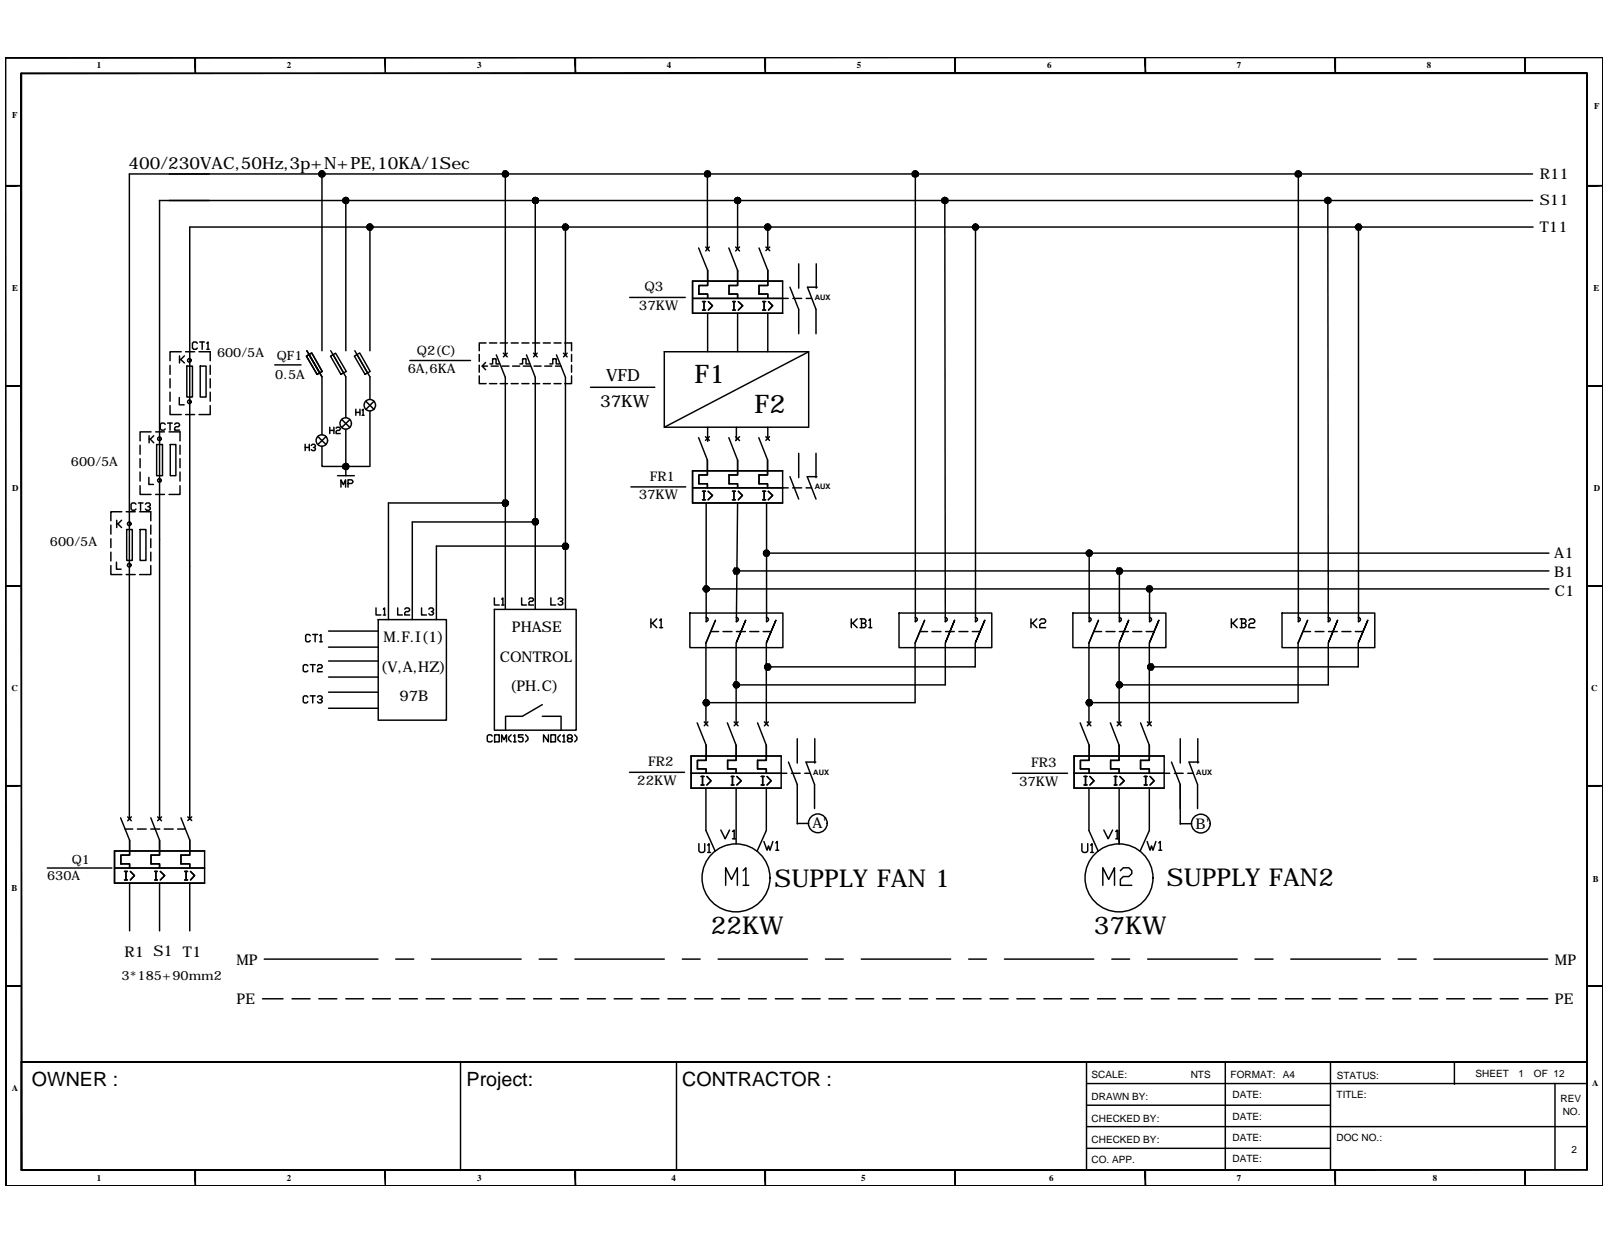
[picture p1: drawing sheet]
<svg xmlns="http://www.w3.org/2000/svg" width="279mm" height="216mm" viewBox="0 0 279 216" stroke-linecap="round" stroke-linejoin="round" font-family="sans-serif">
<defs><g id="words">
<g font-size="6.6">
<text x="125.2" y="155.2">M1</text>
<text x="190.9" y="155.2">M2</text>
</g>
<g font-size="4.9">
<text x="112.2" y="110.4">K1</text>
<text x="147.1" y="110.4">KB1</text>
<text x="178.5" y="110.4">K2</text>
<text x="213.1" y="110.4">KB2</text>
<text x="120.7" y="149.6">U1</text>
<text x="124.5" y="147.1">V1</text>
<text x="190.9" y="147.1">V1</text>
<text x="191.2" y="149.6" transform="rotate(-90 191.2 149.6)">U1</text>
</g>
<g font-size="4.5">
<text x="120.7" y="66.6">F1</text>
<text x="131.2" y="71.8">F2</text>
</g>
<g font-size="4.4">
<text x="121.4" y="55">I&gt;</text>
<text x="126.6" y="55">I&gt;</text>
<text x="131.6" y="55">I&gt;</text>
<text x="32.5" y="62.1">CT1</text>
<text x="52.2" y="79.7">H3</text>
<text x="21.9" y="90">CT3</text>
<text x="58.6" y="86.1">MP</text>
<text x="121.4" y="88.2">I&gt;</text>
<text x="126.3" y="88.2">I&gt;</text>
<text x="131.6" y="88.2">I&gt;</text>
<text x="85" y="106.5">L1</text>
<text x="90" y="106.5">L2</text>
<text x="94.9" y="106.5">L3</text>
<text x="52.2" y="112.9">CT1</text>
<text x="64.6" y="108.3">L1</text>
<text x="68.1" y="108.3">L2</text>
<text x="72.3" y="108.3">L3</text>
<text x="51.9" y="123.5">CT3</text>
<text x="121" y="137.6">I&gt;</text>
<text x="126.3" y="137.6">I&gt;</text>
<text x="131.6" y="137.6">I&gt;</text>
<text x="187.7" y="137.6">I&gt;</text>
<text x="193" y="137.6">I&gt;</text>
<text x="197.9" y="137.6">I&gt;</text>
<text x="131.9" y="148.9">W1</text>
<text x="198.6" y="148.9">W1</text>
<text x="20.8" y="154.2">I&gt;</text>
<text x="26.1" y="154.2">I&gt;</text>
<text x="31" y="154.2">I&gt;</text>
</g>
<g font-size="4.3">
<text x="134.7" y="154.1">SUPPLY FAN 1</text>
<text x="202.9" y="153.9">SUPPLY FAN2</text>
<text x="123.6" y="162.3">22KW</text>
<text x="190.2" y="162.3">37KW</text>
</g>
<g font-size="4">
<text x="26.8" y="75.8">CT2</text>
<text x="56.4" y="76.6">H2</text>
<text x="61" y="73.4">H1</text>
<text x="51.9" y="117.8">CT2</text>
</g>
<g font-size="3.4">
<text x="5.6" y="188.8">OWNER :</text>
<text x="81.1" y="188.8">Project:</text>
<text x="118.6" y="188.8">CONTRACTOR :</text>
</g>
<g font-size="2.9">
<text x="22.4" y="29.4">400/230VAC,50Hz,3p+N+PE,10KA/1Sec</text>
<text x="104.3" y="70.7">37KW</text>
<text x="105.4" y="66.2">VFD</text>
</g>
<g font-size="2.6">
<text x="267.7" y="31">R11</text>
<text x="267.7" y="35.7">S11</text>
<text x="267.7" y="40.3">T11</text>
<text x="270.2" y="97">A1</text>
<text x="270.2" y="100.2">B1</text>
<text x="270.3" y="103.5">C1</text>
<text x="66.7" y="111.6">M.F.I(1)</text>
<text x="89" y="109.9">PHASE</text>
<text x="66.2" y="116.8">(V,A,HZ)</text>
<text x="86.9" y="115">CONTROL</text>
<text x="69.4" y="121.9">97B</text>
<text x="88.6" y="120.2">(PH.C)</text>
<text x="141.3" y="144">A'</text>
<text x="207.9" y="144">B'</text>
<text x="21.6" y="166.3">R1 S1 T1</text>
<text x="41.1" y="167.7">MP</text>
<text x="270.4" y="167.7">MP</text>
<text x="41.1" y="174.6">PE</text>
<text x="270.4" y="174.6">PE</text>
</g>
<g font-size="2.3">
<text x="111.1" y="53.8">37KW</text>
<text x="112" y="50.6">Q3</text>
<text x="70.9" y="64.8">6A,6KA</text>
<text x="72.5" y="61.7">Q2(C)</text>
<text x="113" y="83.6">FR1</text>
<text x="111.1" y="86.8">37KW</text>
<text x="110.8" y="136.4">22KW</text>
<text x="112.7" y="133.2">FR2</text>
<text x="177.2" y="136.6">37KW</text>
<text x="179.3" y="133.4">FR3</text>
</g>
<g font-size="2.2">
<text x="37.7" y="62">600/5A</text>
<text x="47.9" y="65.9">0.5A</text>
<text x="48.1" y="62.6">QF1</text>
<text x="12.3" y="81">600/5A</text>
<text x="8.7" y="95">600/5A</text>
<text x="8.2" y="153">630A</text>
<text x="12.5" y="150.3">Q1</text>
<text x="21.1" y="170.3">3*185+90mm2</text>
</g>
<g font-size="1.7">
<text x="189.8" y="187.4">SCALE:</text>
<text x="189.8" y="191.1">DRAWN BY:</text>
<text x="207" y="187.4">NTS</text>
<text x="214" y="187.4">FORMAT:</text>
<text x="214.3" y="190.9">DATE:</text>
<text x="223" y="187.4">A4</text>
<text x="232.4" y="190.9">TITLE:</text>
<text x="232.4" y="187.6">STATUS:</text>
<text x="256.6" y="187.3">SHEET</text>
<text x="264" y="187.3">1</text>
<text x="266.7" y="187.3">OF 12</text>
<text x="271.3" y="191.5">REV</text>
<text x="189.8" y="195">CHECKED BY:</text>
<text x="214.3" y="194.7">DATE:</text>
<text x="271.7" y="193.9">NO.</text>
<text x="189.8" y="202.2">CO. APP.</text>
<text x="189.8" y="198.6">CHECKED BY:</text>
<text x="214.3" y="202">DATE:</text>
<text x="214.3" y="198.3">DATE:</text>
<text x="232.4" y="198.4">DOC NO.:</text>
<text x="273.2" y="200.5">2</text>
</g>
<g font-size="1.5">
<text x="16.9" y="11.8">1</text>
<text x="49.9" y="11.8">2</text>
<text x="82.9" y="11.8">3</text>
<text x="116" y="11.8">4</text>
<text x="149" y="11.8">5</text>
<text x="182" y="11.8">6</text>
<text x="215.1" y="11.8">7</text>
<text x="248.1" y="11.8">8</text>
<text x="2.1" y="20.5">F</text>
<text x="277.2" y="18.9">F</text>
<text x="2.1" y="50.5">E</text>
<text x="277" y="50.5">E</text>
<text x="2.1" y="85.3">D</text>
<text x="277.1" y="85.3">D</text>
<text x="2" y="120.1">C</text>
<text x="276.7" y="120.1">C</text>
<text x="2" y="154.8">B</text>
<text x="276.9" y="153.3">B</text>
<text x="2" y="189.6">A</text>
<text x="276.8" y="188.9">A</text>
<text x="16.9" y="205.2">1</text>
<text x="49.9" y="205.2">2</text>
<text x="82.9" y="205.2">3</text>
<text x="116.8" y="205.2">4</text>
<text x="149.7" y="205.2">5</text>
<text x="182.4" y="205.2">6</text>
<text x="215.1" y="205.2">7</text>
<text x="249.1" y="205.2">8</text>
</g>
<g font-size="1.3">
<text x="141.7" y="52.1">AUX</text>
<text x="141.7" y="85">AUX</text>
<text x="141.4" y="134.6">AUX</text>
<text x="208" y="134.6">AUX</text>
</g>
</g></defs>
<!-- layer: FRAME -->
<g fill="#000" stroke="#000" stroke-width=".17">
<path d="M.9 10h277.8zM.9 10h277.8z"/>
<path d="M3.7 12.7l.1 190.7v-190.7zM3.7 12.7l.1 190.7h-.1z"/>
<path d="M33.9 10l.1 2.7v-2.7zM33.9 10l.1 2.7h-.1z"/>
<path d="M66.9 10l.1 2.7zM66.9 10l.1 2.7z"/>
<path d="M100 10l.1 2.7v-2.7zM100 10l.1 2.7h-.1z"/>
<path d="M133 10l.1 2.7v-2.7zM133 10l.1 2.7h-.1z"/>
<path d="M166 10l.1 2.7v-2.7zM166 10l.1 2.7h-.1z"/>
<path d="M199.1 10l.1 2.7v-2.7zM199.1 10l.1 2.7h-.1z"/>
<path d="M232.1 10l.1 2.7v-2.7zM232.1 10l.1 2.7h-.1z"/>
<path d="M265.1 10l.1 2.7v-2.7zM265.1 10l.1 2.7h-.1z"/>
<path d="M3.7 12.8h272.2v-.1zM3.7 12.7h272.2l-272.2 .1z"/>
<path d="M278.7 10v196.1zM278.7 10v196.1z"/>
<path d="M.9 32.2v.2l2.8-.2zM.9 32.4l2.8-.2v.2z"/>
<path d="M275.9 32.2v.2l2.8-.2zM275.9 32.4l2.8-.2v.2z"/>
<path d="M.9 67h2.8zM.9 67.1l2.8-.1z"/>
<path d="M275.9 67h2.8zM275.9 67.1l2.8-.1z"/>
<path d="M.9 101.8v.1l2.8-.1zM.9 101.9l2.8-.1v.1z"/>
<path d="M275.9 101.8v.1l2.8-.1zM275.9 101.9l2.8-.1v.1z"/>
<path d="M.9 136.5v.2l2.8-.2zM.9 136.7l2.8-.2v.2z"/>
<path d="M275.9 136.5v.2l2.8-.2zM275.9 136.7l2.8-.2v.2z"/>
<path d="M.9 171.3v.2l2.8-.2zM.9 171.5l2.8-.2v.2z"/>
<path d="M275.9 171.3v.2l2.8-.2zM275.9 171.5l2.8-.2v.2z"/>
<path d="M.9 10l.1 196.1zM.9 10l.1 196.1z"/>
<path d="M3.7 203.3v.1l272.2-.1zM3.7 203.4l272.2-.1v.1z"/>
<path d="M33.9 203.4l.1 2.7v-2.7zM33.9 203.4l.1 2.7h-.1z"/>
<path d="M66.9 203.4l.1 2.7zM66.9 203.4l.1 2.7z"/>
<path d="M100 203.4l.1 2.7v-2.7zM100 203.4l.1 2.7h-.1z"/>
<path d="M133 203.4v2.7h.1zM133 203.4h.1v2.7z"/>
<path d="M166 203.4l.1 2.7v-2.7zM166 203.4l.1 2.7h-.1z"/>
<path d="M199.1 203.4l.1 2.7v-2.7zM199.1 203.4l.1 2.7h-.1z"/>
<path d="M232.1 203.4l.1 2.7v-2.7zM232.1 203.4l.1 2.7h-.1z"/>
<path d="M265.1 203.4l.1 2.7v-2.7zM265.1 203.4l.1 2.7h-.1z"/>
<path d="M275.9 12.7v190.7h.1zM275.9 12.7h.1v190.7z"/>
<path d="M.9 206.1h277.8zM.9 206.1h277.8z"/>
</g>
<path d="M3.7 184.6h272.2zM3.7 184.6v18.8M188.9 192.1h42.4M188.9 195.8h86.9M188.9 188.4h86.9M188.9 199.6h42.4M188.9 184.6v18.8" fill="none" stroke="#000" stroke-width=".25"/>
<!-- layer: 0 -->
<g fill="none" stroke="#000" stroke-width=".25">
<path d="M27.7 34.9h238.8M27.7 34.9v107.4M56 30.2v30.8M60.1 34.9v26.1M64.3 39.5v21.5M87.9 30.2v31.5M93.1 34.9v26.8M98.3 39.5v22.2M123 30.2v13.1M128.2 34.9v8.4M133.5 39.5v3.8M159.1 30.2v77.9"/>
<path d="M164.3 34.9l.1 73.2M169.6 39.5v68.6M225.7 30.2v77.9M230.9 34.9v73.2M236.2 39.5v68.6M266.5 30.2h-244v112.1M266.5 39.5h-233.5v102.8M84.5 59.6h-1.2v1.4M85.1 59.6h1.3M87 59.6h1.2M88.9 59.6h1.2M90.7 59.6h1.3"/>
<path d="M92.6 59.6h1.2M94.5 59.6h1.2M96.3 59.6h1.3M98.2 59.6h1.2v1.4M120.4 48.9h15.7v5.6h-15.7zM120.4 51.9h16.6M123 47v2.6h-1.5v1.5M123 54.5v6.6M128.2 47v2.6h-1.4v1.5M128.2 54.5v6.6M133.5 47v2.6h-1.5v1.5M133.5 54.5v6.6"/>
<path d="M137.9 51.9h1.5M138.9 45.9v4.2M138.9 53.8v4.2M140.2 51.9h.9M140.4 49.9h1.7M141.9 53.8v4.2M141.9 45.9v4.2M24.4 77.4v1.6M24.4 79.7v1.6M26.3 75.1h-1.9v1.5M27.2 77.3h1.1v5.4h-1.1zM29.6 70.5v1.6h1.9"/>
<path d="M29.6 63.5v1.6M29.6 65.8v1.6M29.6 68.2v1.5M29.6 77.3h1v5.4h-1zM31.2 69.1v1.3h.8M31.3 77.4v1.6M31.3 79.7v1.6M31.5 61.1h-1.9v1.6M32.5 63.6h1v5.4h-1zM34.8 63.6h1v5.4h-1zM36.5 70.5v1.6h-1.9M36.5 63.5v1.6"/>
<path d="M36.5 65.8v1.6M36.5 68.2v1.5M47.8 63.4h4.5M53.3 61.9l.9-.5 1.8 3.2-.9 .5zM53.4 61l2.6 4.5v10.1M53.7 61.7l1.9 3.1M56 77.6v3.5h8.2M57.5 61.9l.8-.5 1.9 3.2-.9 .5zM57.5 61l2.6 4.5v7.1M57.9 61.7l1.8 3.1M60.1 74.6v6.5M61.6 61.9l.9-.5 1.9 3.2-.9 .5z"/>
<path d="M61.7 61l2.6 4.5v3.9M62.1 61.7l1.8 3.1M64.3 71.5v9.6M83.3 65.3v1.4h1.2M83.3 61.6v1.2M83.3 63.5v1.2M83.8 63.6l.6 .7M84.4 63l-.6 .6h1M85.1 66.7h1.3M85.2 63.3h.5v-.9h.5v.9h.6M85.4 63.6h1.2M87 66.7h1.2"/>
<path d="M87.3 63.6h1.2M87.9 65.6v40.3M88.9 66.7h1.2M89.1 63.6h1.3M90.4 63.3h.5v-.9h.6v.9h.5M90.7 66.7h1.3M91 63.6h1.2M92.6 66.7h1.2M92.9 63.6h1.2M93.1 65.6v40.3M94.5 66.7h1.2M94.7 63.6h1.2"/>
<path d="M95.6 63.3h.5v-.9h.6v.9h.5M96.3 66.7h1.3M96.6 63.6h1M98.3 65.6v40.3M99.4 65.3v1.4h-1.2M99.4 61.6v1.2M99.4 63.5v1.2M102.7 67.3h11.1M115.5 61.1h25.1v13.2h-25.1zM123 80v2.6h-1.5v1.5M123 74.3v2.4M128 74.3v2.2"/>
<path d="M128.2 80v2.6h-1.4v1.5M133.4 80v2.6h-1.4M133.4 79.9v2.7h-1.4M133.5 74.3v1.9M138.9 78.8v4.2M140.6 61.1l-25.1 13.2M141.9 78.8v4.2M19.3 98.3v1.6h1.9M19.3 91.3v1.6M19.3 93.7v1.5M19.3 96v1.5M20.2 97.7v1.2h.9"/>
<path d="M20.3 90.4v1.3M20.5 91.1l.6 .6M21.1 90.4l-.6 .7h-.2M21.2 89h-1.9v1.5M21.9 99.9h1.6M22 92h1v5.4h-1zM24.4 92h1v5.4h-1zM24.4 84.4v1.6h1.9M24.4 82.1v1.5M25.9 83v1.2h.8M26.2 98.3v1.6h-1.9M26.2 91.3v1.6"/>
<path d="M26.2 93.7v1.5M26.2 96v1.5M31.3 84.4v1.6h-1.9M31.3 82.1v1.5M87.9 87.4h-20.4v20.3M93.1 90.7h-21.4v17M98.3 94.9h-22.4v12.8M120.4 81.8h15.7v5.6h-15.7zM120.4 84.8h16.6M122.8 87.4v20.7M128 99.2h141.3M128.2 87.4l-.2 20.7"/>
<path d="M132 82.6v1.5M133.3 87.4v20.7M133.3 96.2h136M137.8 84.8h1.6M140.1 84.8h1M140.3 82.9h1.7M189.4 96.2v11.9M194.6 99.2v8.9M57.1 109.7h8.7M57.1 112.5h8.7M57.1 114.9h8.7M57.1 117.7h8.7"/>
<path d="M65.8 107.7h11.8v17.5h-11.8zM86 105.9h14.2v21h-14.2zM119.9 106.6h16.2v6h-16.2zM122.8 107.3a.36 .36 0 0 1 .3 .4 .36 .36 0 0 1-.3 .3M122.8 102.4h146.5M123.6 109.8h1.3M124.4 107.8l-1.7 4v14M125.7 109.8h1.6M128 111.8v14M128 107.3a.36 .36 0 0 1 .4 .4 .36 .36 0 0 1-.4 .3M128 109.8h1.6M129.6 107.8l-1.6 4 1.6-4"/>
<path d="M130.4 109.8h1.5M132.7 109.8h1.3M133.2 111.8v14M133.3 107.3a.36 .36 0 0 1 .3 .4 .36 .36 0 0 1-.3 .3M134.9 107.8l-1.7 4 1.7-4M156.3 106.6h16.1v6h-16.1zM159.1 111.8l1.7-4-1.7 4v10.3h-36.3M159.1 107.3a.36 .36 0 0 1 .4 .4 .36 .36 0 0 1-.4 .3M159.9 109.8h1.4M162 109.8h1.6M164.3 107.3a.36 .36 0 0 1 .4 .4 .36 .36 0 0 1-.4 .3M164.4 111.8v7.3h-36.4"/>
<path d="M164.4 109.8h1.5M166 107.8l-1.6 4 1.6-4M166.7 109.8h1.6M169.1 109.8h1.3M169.6 111.8v4.1h-36.3M169.6 107.3a.36 .36 0 0 1 .3 .4 .36 .36 0 0 1-.3 .3M171.2 107.8l-1.6 4 1.6-4M186.5 106.6h16.2v6h-16.2zM189.3 107.3a.36 .36 0 0 1 .4 .4 .36 .36 0 0 1-.4 .3M190.2 109.8h1.3M191 107.8l-1.7 4v14M192.3 109.8h1.6"/>
<path d="M194.6 111.8v14M194.6 107.3a.36 .36 0 0 1 .4 .4 .36 .36 0 0 1-.4 .3M194.6 109.8h1.6M196.2 107.8l-1.6 4 1.6-4M196.9 109.8h1.6M199.3 109.8h1.3M199.8 111.8v14M199.8 107.3a.36 .36 0 0 1 .4 .4 .36 .36 0 0 1-.4 .3M199.9 102.4v5.7M201.5 107.8l-1.7 4 1.7-4M222.9 106.6h16.1v6h-16.1zM225.7 107.3a.36 .36 0 0 1 .4 .4 .36 .36 0 0 1-.4 .3"/>
<path d="M226.5 109.8h1.4M227.3 107.8l-1.6 4v10.3h-36.3M228.7 109.8h1.5M230.9 107.3a.36 .36 0 0 1 .4 .4 .36 .36 0 0 1-.4 .3M230.9 111.8v7.3h-36.3M231 109.8h1.5M232.6 107.8l-1.7 4 1.7-4M233.3 109.8h1.6M235.6 109.8h1.4M236.1 111.8v4.1h-36.2M236.2 107.3a.36 .36 0 0 1 .3 .4 .36 .36 0 0 1-.3 .3M237.8 107.8l-1.7 4 1.7-4"/>
<path d="M57.1 120.3h8.7M57.1 123.1h8.7M85.6 127.9l-.2-.2h-.5l-.2 .2v.9l.2 .2h.5l.2-.2M86 127.7h.8v1.3h-.8zM87.2 129v-1.3l.4 .9 .5-.9v1.3M88.9 127.7l-.5 .5v.4l.5 .4M89.3 127.9l.2-.2v1.3M89.3 129h.4M90.9 127.7h-.8v.5h.6l.2 .2v.4l-.2 .2h-.3l-.3-.2M91.4 127.7l.4 .5v.4l-.4 .4M94.3 122.5l-3.5 2h-2.9v2.4M94.3 124.5h3.3v2.4"/>
<path d="M95.3 127.7v1.3l-.8-1.3v1.3M95.8 127.7h.8v1.3h-.8zM97.4 127.7l-.4 .5v.4l.4 .4M97.8 127.9l.3-.2v1.3M97.8 129h.4M98.9 128.4l-.2-.2v-.3l.2-.2h.4l.2 .2v.3l-.2 .2h-.4l-.2 .2v.2l.2 .2h.4l.2-.2v-.2l-.2-.2M99.9 127.7l.4 .5v.4l-.4 .4M120.2 131.4h15.6v5.6h-15.6zM120.2 134.4h15.6M122.7 137v7.4M122.8 129.6v2.6h-1.5v1.5M128 129.6v2.6h-1.5v1.5"/>
<path d="M128 137v9.7M133.2 129.6v2.6h-1.5v1.5M133.2 137v7.4M137.6 134.4h1.5M138.6 128.4v4.2M138.6 136.4v6.8M139.9 134.4h1M140.1 132.5h1.7M141.6 136.4v4.2M141.7 128.4v4.2M186.7 131.4h15.7v5.6h-15.7zM186.7 134.4h16.7"/>
<path d="M189.3 137v7.4M189.4 129.6v2.6h-1.6v1.5M194.6 129.6v2.6h-1.5v1.5M194.6 137v9.7M199.8 129.6v2.6h-1.5v1.5M199.8 137v7.4M204.2 134.4h1.5M205.2 128.4v4.2M205.2 136.4v6.9M206.5 134.4h.9M206.7 132.5h1.7M208.2 136.4v4.2"/>
<path d="M208.3 128.4v4.2M8.2 150.9h11.2M19.9 147.9h15.7v5.6h-15.7zM19.9 150.9h15.7M21.7 144.1h1.4M22.5 146.1v2.5h-1.5v1.6M22.5 153.5v8.3M23.9 144.1h1.5M26.2 144.1h1.6M27.7 146.1v2.5h-1.4v1.6M27.7 153.5v8.3M28.5 144.1h1.6"/>
<path d="M30.9 144.1h1.3M31.5 148.6v1.6M33 146.1v2.5h-1.5M33 146v2.6h-1.5M33 153.5v8.3M138.6 143.1h2M205.2 143.2h2M45.6 173.6h3.6M45.9 166.7h19.8M50.8 173.6h3.1M55.4 173.6h3.2M60.1 173.6h3.1"/>
<path d="M64.8 173.6h3.1M68.8 166.7h3.1M69.4 173.6h3.2M74.1 173.6h3.1M75 166.7h15.6M78.8 173.6h3.1M83.5 173.6h3M88.1 173.6h3.1M92.8 173.6h3.1M93.7 166.7h3.1M97.5 173.6h3.1M100 166.7h15.5"/>
<path d="M102.1 173.6h3.2M106.8 173.6h3.1M111.5 173.6h3.1M116.1 173.6h3.1M118.6 166.7h3.1M120.8 173.6h3.1M124.9 166.7h15.5M125.4 173.6h3.2M130.1 173.6h3.1M134.8 173.6h3.1M139.5 173.6h3.1M143.5 166.7h3.1"/>
<path d="M144.1 173.6h3.1M148.8 173.6h3.1M149.7 166.7h15.6M153.5 173.6h3.1M158.1 173.6h3.2M162.8 173.6h3.1M167.5 173.6h3.1M168.4 166.7h3.1M172.1 173.6h3.2M174.6 166.7h15.6M176.8 173.6h3.1M181.5 173.6h3.1"/>
<path d="M186.2 173.6h3M190.8 173.6h3.1M193.3 166.7h3.1M195.5 173.6h3.1M199.5 166.7h15.6M200.2 173.6h3.1M204.8 173.6h3.1M209.5 173.6h3.1M214.1 173.6h3.2M218.2 166.7h3.1M218.8 173.6h3.1M223.5 173.6h3.1"/>
<path d="M224.4 166.7h15.6M228.1 173.6h3.2M232.8 173.6h3.1M237.5 173.6h3.1M242.2 173.6h3.1M243.1 166.7h3.1M246.8 173.6h3.2M249.3 166.7h19.8M251.5 173.6h3.1M256.2 173.6h3.1M260.8 173.6h3.2M265.5 173.6h3.6"/>
<path d="M80.1 184.5v18.8M117.6 184.5v18.8M213 184.6v18.8M231.3 184.6v18.8M252.9 184.7v3.8M270.4 188.4v14.9"/>
<circle cx="32.9" cy="69.8" r=".32"/>
<circle cx="22.5" cy="98.2" r=".32"/>
<circle cx="27.7" cy="83.5" r=".32"/>
<circle cx="128" cy="152.6" r="5.9"/>
<circle cx="142.2" cy="143.1" r="1.63"/>
<circle cx="194.6" cy="152.6" r="5.9"/>
<circle cx="208.8" cy="143.2" r="1.63"/>
</g>
<!-- layer: SYMBOL -->
<g fill="none" stroke="#000" stroke-width=".25">
<path d="M109.5 51.7h9.6M121.5 43.1l1.5 3.9M122.7 42.9l.6 .7M123.3 42.9l-.6 .7M126.7 43.1l1.5 3.9M127.9 42.9l.7 .7M128.6 42.9l-.7 .7M132 43.1l1.5 3.9M133.2 42.9l.6 .7M133.8 42.9l-.6 .7M137.3 49.9l1.6 3.9M140.4 49.9l1.5 3.9"/>
<path d="M71.3 62.7h10.5M86.3 61.7l1.6 3.9M87.5 61.4l.7 .6M88.2 61.4l-.7 .6M91.5 61.7l1.6 3.9M92.8 61.4l.6 .6M93.4 61.4l-.6 .6M96.7 61.7l1.6 3.9M98 61.4l.6 .6M98.6 61.4l-.6 .6M121.5 76.1l1.5 3.9M122.7 75.9l.6 .7"/>
<path d="M123.3 75.9l-.6 .7M126.7 76.1l1.5 3.9M127.9 75.9l.7 .7M128.6 75.9l-.7 .7M131.9 76.1l1.5 3.8M133.2 75.9l.6 .7M133.8 75.9l-.6 .7M109.7 84.6h9.5M137.3 82.9l1.6 3.9M140.3 82.9l1.6 3.9M109.4 134.3h9.6M121.2 125.7l1.6 3.9"/>
<path d="M122.4 125.5l.7 .7M123.1 125.5l-.7 .7M126.5 125.7l1.5 3.9M127.6 125.5l.7 .7M128.3 125.5l-.7 .7M131.7 125.7l1.5 3.9M132.9 125.5l.7 .7M133.6 125.5l-.7 .7M137.1 132.5l1.5 3.9M140.1 132.5l1.5 3.9M176 134.4h9.6M187.8 125.7l1.6 3.9"/>
<path d="M189 125.5l.7 .7M189.7 125.5l-.7 .7M193.1 125.7l1.5 3.9M194.2 125.5l.7 .7M194.9 125.5l-.7 .7M198.3 125.7l1.5 3.9M199.5 125.5l.7 .7M200.2 125.5l-.7 .7M203.7 132.5l1.5 3.9M206.7 132.5l1.5 3.9M21 142.2l1.5 3.9M22.2 142l.6 .7"/>
<path d="M22.8 142l-.6 .7M26.2 142.2l1.5 3.9M27.4 142l.7 .7M28.1 142l-.7 .7M31.5 142.2l1.5 3.8M32.7 142l.6 .6M33.3 142l-.6 .6"/>
</g>
<!-- layer: 0 -->
<g fill="#000" stroke="#000" stroke-width=".17">
<path d="M55.4 30.2l.1 .3 .5-.3zM55.5 30.5l.5-.3-.3 .5zM56 30.2l-.3 .5 .3 .1z"/>
<path d="M55.4 30.2l.1 .3 .5-.3zM55.5 30.5l.5-.3-.3 .5zM56 30.2l-.3 .5 .3 .1z"/>
<path d="M55.6 30.2v.3l.4-.3zM55.6 30.5l.4-.3-.2 .4zM56 30.2l-.2 .4 .2 .1z"/>
<path d="M55.6 30.2v.3l.4-.3zM55.6 30.5l.4-.3-.2 .4zM56 30.2l-.2 .4 .2 .1z"/>
<path d="M55.8 29.9l.2 .3v-.4zM55.6 30l.2-.1 .2 .3zM55.6 30v.2h.4z"/>
<path d="M56 30.2v.5l.2-.1zM56 30.2l.3 .3-.1 .1zM56 30.2l.3 .3 .1-.3z"/>
<path d="M55.7 29.8l.3 .4v-.5zM55.7 29.8l.3 .4-.5-.2zM55.5 30l-.1 .2h.6z"/>
<path d="M56 30.2v.6l.2-.1zM56 30.2l.4 .3-.2 .2zM56 30.2l.4 .3 .1-.3z"/>
<path d="M55.8 29.9l.2 .3v-.4zM55.6 30l.2-.1 .2 .3zM55.6 30v.2h.4z"/>
<path d="M56 30.2v.5l.2-.1zM56 30.2l.3 .3-.1 .1zM56 30.2l.3 .3 .1-.3z"/>
<path d="M55.7 29.8l.3 .4v-.5zM55.7 29.8l.3 .4-.5-.2zM55.5 30l-.1 .2h.6z"/>
<path d="M56 30.2v.6l.2-.1zM56 30.2l.4 .3-.2 .2zM56 30.2l.4 .3 .1-.3z"/>
<path d="M56 30.2h.4l-.1-.2zM56.2 29.9l.1 .1-.3 .2zM56 29.8v.4l.2-.3z"/>
<path d="M56 30.2h.4l-.1-.2zM56.2 29.9l.1 .1-.3 .2zM56 29.8v.4l.2-.3z"/>
<path d="M56 30.2h.5l-.1-.2zM56.2 29.8l.2 .2-.4 .2zM56 29.7v.5l.2-.4z"/>
<path d="M56 30.2h.5l-.1-.2zM56.2 29.8l.2 .2-.4 .2zM56 29.7v.5l.2-.4z"/>
<path d="M59.6 34.9l.1 .2 .4-.2zM59.7 35.1l.4-.2-.2 .4zM60.1 34.9l-.2 .4 .2 .1z"/>
<path d="M59.6 34.9l.1 .2 .4-.2zM59.7 35.1l.4-.2-.2 .4zM60.1 34.9l-.2 .4 .2 .1z"/>
<path d="M59.7 34.9l.1 .2 .3-.2zM59.8 35.1l.3-.2-.2 .3zM60.1 34.9l-.2 .3 .2 .1z"/>
<path d="M59.7 34.9l.1 .2 .3-.2zM59.8 35.1l.3-.2-.2 .3zM60.1 34.9l-.2 .3 .2 .1z"/>
<path d="M59.9 34.5l.2 .4v-.5zM59.9 34.5l.2 .4-.3-.3zM59.8 34.6l-.1 .3h.4z"/>
<path d="M60.1 34.9v.4l.2-.1zM60.1 34.9l.4 .2-.2 .1zM60.1 34.9l.4 .2 .1-.2z"/>
<path d="M59.9 34.4l.2 .5v-.6zM59.9 34.4l.2 .5-.4-.3zM59.7 34.6l-.1 .3h.5z"/>
<path d="M60.1 34.9v.5l.3-.1zM60.1 34.9l.5 .2-.2 .2zM60.1 34.9l.5 .2 .1-.2z"/>
<path d="M59.9 34.5l.2 .4v-.5zM59.9 34.5l.2 .4-.3-.3zM59.8 34.6l-.1 .3h.4z"/>
<path d="M60.1 34.9v.4l.2-.1zM60.1 34.9l.4 .2-.2 .1zM60.1 34.9l.4 .2 .1-.2z"/>
<path d="M59.9 34.4l.2 .5v-.6zM59.9 34.4l.2 .5-.4-.3zM59.7 34.6l-.1 .3h.5z"/>
<path d="M60.1 34.9v.5l.3-.1zM60.1 34.9l.5 .2-.2 .2zM60.1 34.9l.5 .2 .1-.2z"/>
<path d="M60.1 34.9h.5l-.1-.3zM60.3 34.5l.2 .1-.4 .3zM60.1 34.4v.5l.2-.4z"/>
<path d="M60.1 34.9h.5l-.1-.3zM60.3 34.5l.2 .1-.4 .3zM60.1 34.4v.5l.2-.4z"/>
<path d="M60.1 34.9h.6l-.1-.3zM60.4 34.4l.2 .2-.5 .3zM60.1 34.3v.6l.3-.5z"/>
<path d="M60.1 34.9h.6l-.1-.3zM60.4 34.4l.2 .2-.5 .3zM60.1 34.3v.6l.3-.5z"/>
<path d="M63.8 39.5l.1 .2 .4-.2zM63.9 39.7l.4-.2-.3 .4zM64.3 39.5l-.3 .4 .3 .1z"/>
<path d="M63.8 39.5l.1 .2 .4-.2zM63.9 39.7l.4-.2-.3 .4zM64.3 39.5l-.3 .4 .3 .1z"/>
<path d="M63.9 39.5v.2l.4-.2zM63.9 39.7l.4-.2-.2 .3zM64.3 39.5l-.2 .3 .2 .1z"/>
<path d="M63.9 39.5v.2l.4-.2zM63.9 39.7l.4-.2-.2 .3zM64.3 39.5l-.2 .3 .2 .1z"/>
<path d="M64.1 39.1l.2 .4v-.5zM64.1 39.1l.2 .4-.4-.2zM63.9 39.3v.2h.4z"/>
<path d="M64.3 39.5v.4l.2-.1zM64.3 39.5l.4 .2-.2 .1zM64.3 39.5l.4 .2v-.2z"/>
<path d="M64 39l.3 .5v-.6zM64 39l.3 .5-.4-.3zM63.9 39.2l-.1 .3h.5z"/>
<path d="M64.1 39.1l.2 .4v-.5zM64.1 39.1l.2 .4-.4-.2zM63.9 39.3v.2h.4z"/>
<path d="M64.3 39.5v.4l.2-.1zM64.3 39.5l.4 .2-.2 .1zM64.3 39.5l.4 .2v-.2z"/>
<path d="M64 39l.3 .5v-.6zM64 39l.3 .5-.4-.3zM63.9 39.2l-.1 .3h.5z"/>
<path d="M64.3 39.5h.4v-.2zM64.5 39.1l.2 .2-.4 .2zM64.3 39v.5l.2-.4z"/>
<path d="M64.3 39.5h.4v-.2zM64.5 39.1l.2 .2-.4 .2zM64.3 39v.5l.2-.4z"/>
<path d="M64.3 39.5h.6l-.1-.3zM64.6 39l.2 .2-.5 .3zM64.3 38.9v.6l.3-.5z"/>
<path d="M64.3 39.5h.6l-.1-.3zM64.6 39l.2 .2-.5 .3zM64.3 38.9v.6l.3-.5z"/>
<path d="M87.3 30.2l.1 .3 .5-.3zM87.4 30.5l.5-.3-.3 .5zM87.9 30.2l-.3 .5 .3 .1z"/>
<path d="M87.3 30.2l.1 .3 .5-.3zM87.4 30.5l.5-.3-.3 .5zM87.9 30.2l-.3 .5 .3 .1z"/>
<path d="M87.4 30.2l.1 .3 .4-.3zM87.5 30.5l.4-.3-.3 .4zM87.9 30.2l-.3 .4 .3 .1z"/>
<path d="M87.4 30.2l.1 .3 .4-.3zM87.5 30.5l.4-.3-.3 .4zM87.9 30.2l-.3 .4 .3 .1z"/>
<path d="M87.6 29.9l.3 .3v-.4zM87.5 30l.1-.1 .3 .3zM87.5 30l-.1 .2h.5z"/>
<path d="M87.9 30.2v.5l.2-.1zM87.9 30.2l.3 .3-.1 .1zM87.9 30.2l.3 .3 .1-.3z"/>
<path d="M87.6 29.8l.3 .4v-.5zM87.6 29.8l.3 .4-.5-.2zM87.4 30l-.1 .2h.6z"/>
<path d="M87.9 30.2v.6l.2-.1zM87.9 30.2l.4 .3-.2 .2zM87.9 30.2l.4 .3 .1-.3z"/>
<path d="M87.6 29.9l.3 .3v-.4zM87.5 30l.1-.1 .3 .3zM87.5 30l-.1 .2h.5z"/>
<path d="M87.9 30.2v.5l.2-.1zM87.9 30.2l.3 .3-.1 .1zM87.9 30.2l.3 .3 .1-.3z"/>
<path d="M87.6 29.8l.3 .4v-.5zM87.6 29.8l.3 .4-.5-.2zM87.4 30l-.1 .2h.6z"/>
<path d="M87.9 30.2v.6l.2-.1zM87.9 30.2l.4 .3-.2 .2zM87.9 30.2l.4 .3 .1-.3z"/>
<path d="M87.9 30.2h.4l-.1-.2zM88.1 29.9l.1 .1-.3 .2zM87.9 29.8v.4l.2-.3z"/>
<path d="M87.9 30.2h.4l-.1-.2zM88.1 29.9l.1 .1-.3 .2zM87.9 29.8v.4l.2-.3z"/>
<path d="M87.9 30.2h.5l-.1-.2zM88.1 29.8l.2 .2-.4 .2zM87.9 29.7v.5l.2-.4z"/>
<path d="M87.9 30.2h.5l-.1-.2zM88.1 29.8l.2 .2-.4 .2zM87.9 29.7v.5l.2-.4z"/>
<path d="M92.6 34.9v.2l.5-.2zM92.6 35.1l.5-.2-.3 .4zM93.1 34.9l-.3 .4 .3 .1z"/>
<path d="M92.6 34.9v.2l.5-.2zM92.6 35.1l.5-.2-.3 .4zM93.1 34.9l-.3 .4 .3 .1z"/>
<path d="M92.7 34.9v.2l.4-.2zM92.7 35.1l.4-.2-.2 .3zM93.1 34.9l-.2 .3 .2 .1z"/>
<path d="M92.7 34.9v.2l.4-.2zM92.7 35.1l.4-.2-.2 .3zM93.1 34.9l-.2 .3 .2 .1z"/>
<path d="M92.9 34.5l.2 .4v-.5zM92.9 34.5l.2 .4-.4-.3zM92.7 34.6v.3h.4z"/>
<path d="M93.1 34.9v.4l.2-.1zM93.1 34.9l.3 .2-.1 .1zM93.1 34.9l.3 .2 .1-.2z"/>
<path d="M92.8 34.4l.3 .5v-.6zM92.8 34.4l.3 .5-.5-.3zM92.6 34.6v.3h.5z"/>
<path d="M93.1 34.9v.5l.3-.1zM93.1 34.9l.5 .2-.2 .2zM93.1 34.9l.5 .2v-.2z"/>
<path d="M92.9 34.5l.2 .4v-.5zM92.9 34.5l.2 .4-.4-.3zM92.7 34.6v.3h.4z"/>
<path d="M93.1 34.9v.4l.2-.1zM93.1 34.9l.3 .2-.1 .1zM93.1 34.9l.3 .2 .1-.2z"/>
<path d="M92.8 34.4l.3 .5v-.6zM92.8 34.4l.3 .5-.5-.3zM92.6 34.6v.3h.5z"/>
<path d="M93.1 34.9v.5l.3-.1zM93.1 34.9l.5 .2-.2 .2zM93.1 34.9l.5 .2v-.2z"/>
<path d="M93.1 34.9h.4l-.1-.3zM93.3 34.5l.1 .1-.3 .3zM93.1 34.4v.5l.2-.4z"/>
<path d="M93.1 34.9h.4l-.1-.3zM93.3 34.5l.1 .1-.3 .3zM93.1 34.4v.5l.2-.4z"/>
<path d="M93.1 34.9h.5v-.3zM93.4 34.4l.2 .2-.5 .3zM93.1 34.3v.6l.3-.5z"/>
<path d="M93.1 34.9h.5v-.3zM93.4 34.4l.2 .2-.5 .3zM93.1 34.3v.6l.3-.5z"/>
<path d="M97.8 39.5v.2l.5-.2zM97.8 39.7l.5-.2-.3 .4zM98.3 39.5l-.3 .4 .3 .1z"/>
<path d="M97.8 39.5v.2l.5-.2zM97.8 39.7l.5-.2-.3 .4zM98.3 39.5l-.3 .4 .3 .1z"/>
<path d="M97.9 39.5v.2l.4-.2zM97.9 39.7l.4-.2-.2 .3zM98.3 39.5l-.2 .3 .2 .1z"/>
<path d="M97.9 39.5v.2l.4-.2zM97.9 39.7l.4-.2-.2 .3zM98.3 39.5l-.2 .3 .2 .1z"/>
<path d="M98.1 39.1l.2 .4v-.5zM98.1 39.1l.2 .4-.4-.2zM97.9 39.3v.2h.4z"/>
<path d="M98.3 39.5v.4l.2-.1zM98.3 39.5l.4 .2-.2 .1zM98.3 39.5l.4 .2v-.2z"/>
<path d="M98 39l.3 .5v-.6zM98 39l.3 .5-.5-.3zM97.8 39.2v.3h.5z"/>
<path d="M98.1 39.1l.2 .4v-.5zM98.1 39.1l.2 .4-.4-.2zM97.9 39.3v.2h.4z"/>
<path d="M98.3 39.5v.4l.2-.1zM98.3 39.5l.4 .2-.2 .1zM98.3 39.5l.4 .2v-.2z"/>
<path d="M98 39l.3 .5v-.6zM98 39l.3 .5-.5-.3zM97.8 39.2v.3h.5z"/>
<path d="M98.3 39.5h.4v-.2zM98.5 39.1l.2 .2-.4 .2zM98.3 39v.5l.2-.4z"/>
<path d="M98.3 39.5h.4v-.2zM98.5 39.1l.2 .2-.4 .2zM98.3 39v.5l.2-.4z"/>
<path d="M98.3 39.5h.6l-.1-.3zM98.6 39l.2 .2-.5 .3zM98.3 38.9v.6l.3-.5z"/>
<path d="M98.3 39.5h.6l-.1-.3zM98.6 39l.2 .2-.5 .3zM98.3 38.9v.6l.3-.5z"/>
<path d="M122.5 30.2v.3l.5-.3zM122.5 30.5l.5-.3-.3 .5zM123 30.2l-.3 .5 .3 .1z"/>
<path d="M122.5 30.2v.3l.5-.3zM122.5 30.5l.5-.3-.3 .5zM123 30.2l-.3 .5 .3 .1z"/>
<path d="M122.6 30.2l.1 .3 .3-.3zM122.7 30.5l.3-.3-.2 .4zM123 30.2l-.2 .4 .2 .1z"/>
<path d="M122.6 30.2l.1 .3 .3-.3zM122.7 30.5l.3-.3-.2 .4zM123 30.2l-.2 .4 .2 .1z"/>
<path d="M122.8 29.9l.2 .3v-.4zM122.8 29.9l.2 .3-.3-.2zM122.7 30l-.1 .2h.4z"/>
<path d="M123 30.2v.5l.2-.1zM123 30.2l.4 .3-.2 .1zM123 30.2l.4 .3v-.3z"/>
<path d="M122.7 29.8l.3 .4v-.5zM122.7 29.8l.3 .4-.5-.2zM122.5 30v.2h.5z"/>
<path d="M123 30.2v.6l.3-.1zM123 30.2l.5 .3-.2 .2zM123 30.2l.5 .3v-.3z"/>
<path d="M122.8 29.9l.2 .3v-.4zM122.8 29.9l.2 .3-.3-.2zM122.7 30l-.1 .2h.4z"/>
<path d="M123 30.2v.5l.2-.1zM123 30.2l.4 .3-.2 .1zM123 30.2l.4 .3v-.3z"/>
<path d="M122.7 29.8l.3 .4v-.5zM122.7 29.8l.3 .4-.5-.2zM122.5 30v.2h.5z"/>
<path d="M123 30.2v.6l.3-.1zM123 30.2l.5 .3-.2 .2zM123 30.2l.5 .3v-.3z"/>
<path d="M123 30.2h.4v-.2zM123.2 29.9l.2 .1-.4 .2zM123 29.8v.4l.2-.3z"/>
<path d="M123 30.2h.4v-.2zM123.2 29.9l.2 .1-.4 .2zM123 29.8v.4l.2-.3z"/>
<path d="M123 30.2h.5v-.2zM123.3 29.8l.2 .2-.5 .2zM123 29.7v.5l.3-.4z"/>
<path d="M123 30.2h.5v-.2zM123.3 29.8l.2 .2-.5 .2zM123 29.7v.5l.3-.4z"/>
<path d="M127.7 34.9l.1 .2 .4-.2zM127.8 35.1l.4-.2-.2 .4zM128.2 34.9l-.2 .4 .2 .1z"/>
<path d="M127.7 34.9l.1 .2 .4-.2zM127.8 35.1l.4-.2-.2 .4zM128.2 34.9l-.2 .4 .2 .1z"/>
<path d="M127.9 34.9v.2l.3-.2zM127.9 35.1l.3-.2-.1 .3zM128.2 34.9l-.1 .3 .1 .1z"/>
<path d="M127.9 34.9v.2l.3-.2zM127.9 35.1l.3-.2-.1 .3zM128.2 34.9l-.1 .3 .1 .1z"/>
<path d="M128.1 34.5l.1 .4v-.5zM128.1 34.5l.1 .4-.3-.3zM127.9 34.6v.3h.3z"/>
<path d="M128.2 34.9v.4l.3-.1zM128.2 34.9l.4 .2-.1 .1zM128.2 34.9l.4 .2 .1-.2z"/>
<path d="M128 34.4l.2 .5v-.6zM128 34.4l.2 .5-.4-.3zM127.8 34.6l-.1 .3h.5z"/>
<path d="M128.2 34.9v.5l.3-.1zM128.2 34.9l.5 .2-.2 .2zM128.2 34.9l.5 .2 .1-.2z"/>
<path d="M128.1 34.5l.1 .4v-.5zM128.1 34.5l.1 .4-.3-.3zM127.9 34.6v.3h.3z"/>
<path d="M128.2 34.9v.4l.3-.1zM128.2 34.9l.4 .2-.1 .1zM128.2 34.9l.4 .2 .1-.2z"/>
<path d="M128 34.4l.2 .5v-.6zM128 34.4l.2 .5-.4-.3zM127.8 34.6l-.1 .3h.5z"/>
<path d="M128.2 34.9v.5l.3-.1zM128.2 34.9l.5 .2-.2 .2zM128.2 34.9l.5 .2 .1-.2z"/>
<path d="M128.2 34.9h.5l-.1-.3zM128.5 34.5l.1 .1-.4 .3zM128.2 34.4v.5l.3-.4z"/>
<path d="M128.2 34.9h.5l-.1-.3zM128.5 34.5l.1 .1-.4 .3zM128.2 34.4v.5l.3-.4z"/>
<path d="M128.2 34.9h.6l-.1-.3zM128.5 34.4l.2 .2-.5 .3zM128.2 34.3v.6l.3-.5z"/>
<path d="M128.2 34.9h.6l-.1-.3zM128.5 34.4l.2 .2-.5 .3zM128.2 34.3v.6l.3-.5z"/>
<path d="M132.9 39.5l.1 .2 .5-.2zM133 39.7l.5-.2-.3 .4zM133.5 39.5l-.3 .4 .3 .1z"/>
<path d="M132.9 39.5l.1 .2 .5-.2zM133 39.7l.5-.2-.3 .4zM133.5 39.5l-.3 .4 .3 .1z"/>
<path d="M133.1 39.5v.2l.4-.2zM133.1 39.7l.4-.2-.2 .3zM133.5 39.5l-.2 .3 .2 .1z"/>
<path d="M133.1 39.5v.2l.4-.2zM133.1 39.7l.4-.2-.2 .3zM133.5 39.5l-.2 .3 .2 .1z"/>
<path d="M133.3 39.1l.2 .4v-.5zM133.3 39.1l.2 .4-.4-.2zM133.1 39.3v.2h.4z"/>
<path d="M133.5 39.5v.4l.2-.1zM133.5 39.5l.3 .2-.1 .1zM133.5 39.5l.3 .2 .1-.2z"/>
<path d="M133.2 39l.3 .5v-.6zM133.2 39l.3 .5-.5-.3zM133 39.2l-.1 .3h.6z"/>
<path d="M133.3 39.1l.2 .4v-.5zM133.3 39.1l.2 .4-.4-.2zM133.1 39.3v.2h.4z"/>
<path d="M133.5 39.5v.4l.2-.1zM133.5 39.5l.3 .2-.1 .1zM133.5 39.5l.3 .2 .1-.2z"/>
<path d="M133.2 39l.3 .5v-.6zM133.2 39l.3 .5-.5-.3zM133 39.2l-.1 .3h.6z"/>
<path d="M133.5 39.5h.4l-.1-.2zM133.7 39.1l.1 .2-.3 .2zM133.5 39v.5l.2-.4z"/>
<path d="M133.5 39.5h.4l-.1-.2zM133.7 39.1l.1 .2-.3 .2zM133.5 39v.5l.2-.4z"/>
<path d="M133.5 39.5h.5v-.3zM133.7 39l.3 .2-.5 .3zM133.5 38.9v.6l.2-.5z"/>
<path d="M133.5 39.5h.5v-.3zM133.7 39l.3 .2-.5 .3zM133.5 38.9v.6l.2-.5z"/>
<path d="M158.6 30.2v.3l.5-.3zM158.6 30.5l.5-.3-.3 .5zM159.1 30.2l-.3 .5 .3 .1z"/>
<path d="M158.6 30.2v.3l.5-.3zM158.6 30.5l.5-.3-.3 .5zM159.1 30.2l-.3 .5 .3 .1z"/>
<path d="M158.7 30.2l.1 .3 .3-.3zM158.8 30.5l.3-.3-.2 .4zM159.1 30.2l-.2 .4 .2 .1z"/>
<path d="M158.7 30.2l.1 .3 .3-.3zM158.8 30.5l.3-.3-.2 .4zM159.1 30.2l-.2 .4 .2 .1z"/>
<path d="M158.9 29.9l.2 .3v-.4zM158.8 30l.1-.1 .2 .3zM158.8 30l-.1 .2h.4z"/>
<path d="M159.1 30.2v.5l.3-.1zM159.1 30.2l.4 .3-.1 .1zM159.1 30.2l.4 .3v-.3z"/>
<path d="M158.8 29.8l.3 .4v-.5zM158.8 29.8l.3 .4-.5-.2zM158.6 30v.2h.5z"/>
<path d="M159.1 30.2v.6l.3-.1zM159.1 30.2l.5 .3-.2 .2zM159.1 30.2l.5 .3 .1-.3z"/>
<path d="M158.9 29.9l.2 .3v-.4zM158.8 30l.1-.1 .2 .3zM158.8 30l-.1 .2h.4z"/>
<path d="M159.1 30.2v.5l.3-.1zM159.1 30.2l.4 .3-.1 .1zM159.1 30.2l.4 .3v-.3z"/>
<path d="M158.8 29.8l.3 .4v-.5zM158.8 29.8l.3 .4-.5-.2zM158.6 30v.2h.5z"/>
<path d="M159.1 30.2v.6l.3-.1zM159.1 30.2l.5 .3-.2 .2zM159.1 30.2l.5 .3 .1-.3z"/>
<path d="M159.1 30.2h.4v-.2zM159.4 29.9l.1 .1-.4 .2zM159.1 29.8v.4l.3-.3z"/>
<path d="M159.1 30.2h.4v-.2zM159.4 29.9l.1 .1-.4 .2zM159.1 29.8v.4l.3-.3z"/>
<path d="M159.1 30.2h.6l-.1-.2zM159.4 29.8l.2 .2-.5 .2zM159.1 29.7v.5l.3-.4z"/>
<path d="M159.1 30.2h.6l-.1-.2zM159.4 29.8l.2 .2-.5 .2zM159.1 29.7v.5l.3-.4z"/>
<path d="M163.8 34.9v.2l.5-.2zM163.8 35.1l.5-.2-.3 .4zM164.3 34.9l-.3 .4 .3 .1z"/>
<path d="M163.8 34.9v.2l.5-.2zM163.8 35.1l.5-.2-.3 .4zM164.3 34.9l-.3 .4 .3 .1z"/>
<path d="M163.9 34.9v.2l.4-.2zM163.9 35.1l.4-.2-.2 .3zM164.3 34.9l-.2 .3 .2 .1z"/>
<path d="M163.9 34.9v.2l.4-.2zM163.9 35.1l.4-.2-.2 .3zM164.3 34.9l-.2 .3 .2 .1z"/>
<path d="M164.1 34.5l.2 .4v-.5zM164.1 34.5l.2 .4-.4-.3zM163.9 34.6v.3h.4z"/>
<path d="M164.3 34.9v.4l.2-.1zM164.3 34.9l.3 .2-.1 .1zM164.3 34.9l.3 .2 .1-.2z"/>
<path d="M164 34.4l.3 .5v-.6zM164 34.4l.3 .5-.5-.3zM163.8 34.6v.3h.5z"/>
<path d="M164.3 34.9v.5l.3-.1zM164.3 34.9l.5 .2-.2 .2zM164.3 34.9l.5 .2v-.2z"/>
<path d="M164.1 34.5l.2 .4v-.5zM164.1 34.5l.2 .4-.4-.3zM163.9 34.6v.3h.4z"/>
<path d="M164.3 34.9v.4l.2-.1zM164.3 34.9l.3 .2-.1 .1zM164.3 34.9l.3 .2 .1-.2z"/>
<path d="M164 34.4l.3 .5v-.6zM164 34.4l.3 .5-.5-.3zM163.8 34.6v.3h.5z"/>
<path d="M164.3 34.9v.5l.3-.1zM164.3 34.9l.5 .2-.2 .2zM164.3 34.9l.5 .2v-.2z"/>
<path d="M164.3 34.9h.4l-.1-.3zM164.5 34.5l.1 .1-.3 .3zM164.3 34.4v.5l.2-.4z"/>
<path d="M164.3 34.9h.4l-.1-.3zM164.5 34.5l.1 .1-.3 .3zM164.3 34.4v.5l.2-.4z"/>
<path d="M164.3 34.9h.5v-.3zM164.6 34.4l.2 .2-.5 .3zM164.3 34.3v.6l.3-.5z"/>
<path d="M164.3 34.9h.5v-.3zM164.6 34.4l.2 .2-.5 .3zM164.3 34.3v.6l.3-.5z"/>
<path d="M169.1 39.5v.2l.5-.2zM169.1 39.7l.5-.2-.3 .4zM169.6 39.5l-.3 .4 .3 .1z"/>
<path d="M169.1 39.5v.2l.5-.2zM169.1 39.7l.5-.2-.3 .4zM169.6 39.5l-.3 .4 .3 .1z"/>
<path d="M169.2 39.5l.1 .2 .3-.2zM169.3 39.7l.3-.2-.2 .3zM169.6 39.5l-.2 .3 .2 .1z"/>
<path d="M169.2 39.5l.1 .2 .3-.2zM169.3 39.7l.3-.2-.2 .3zM169.6 39.5l-.2 .3 .2 .1z"/>
<path d="M169.4 39.1l.2 .4v-.5zM169.4 39.1l.2 .4-.3-.2zM169.3 39.3l-.1 .2h.4z"/>
<path d="M169.6 39.5v.4l.2-.1zM169.6 39.5l.4 .2-.2 .1zM169.6 39.5l.4 .2v-.2z"/>
<path d="M169.3 39l.3 .5v-.6zM169.3 39l.3 .5-.5-.3zM169.1 39.2v.3h.5z"/>
<path d="M169.4 39.1l.2 .4v-.5zM169.4 39.1l.2 .4-.3-.2zM169.3 39.3l-.1 .2h.4z"/>
<path d="M169.6 39.5v.4l.2-.1zM169.6 39.5l.4 .2-.2 .1zM169.6 39.5l.4 .2v-.2z"/>
<path d="M169.3 39l.3 .5v-.6zM169.3 39l.3 .5-.5-.3zM169.1 39.2v.3h.5z"/>
<path d="M169.6 39.5h.4v-.2zM169.8 39.1l.2 .2-.4 .2zM169.6 39v.5l.2-.4z"/>
<path d="M169.6 39.5h.4v-.2zM169.8 39.1l.2 .2-.4 .2zM169.6 39v.5l.2-.4z"/>
<path d="M169.6 39.5h.6l-.1-.3zM169.9 39l.2 .2-.5 .3zM169.6 38.9v.6l.3-.5z"/>
<path d="M169.6 39.5h.6l-.1-.3zM169.9 39l.2 .2-.5 .3zM169.6 38.9v.6l.3-.5z"/>
<path d="M225.2 30.2v.3l.5-.3zM225.2 30.5l.5-.3-.3 .5zM225.7 30.2l-.3 .5 .3 .1z"/>
<path d="M225.2 30.2v.3l.5-.3zM225.2 30.5l.5-.3-.3 .5zM225.7 30.2l-.3 .5 .3 .1z"/>
<path d="M225.3 30.2l.1 .3 .3-.3zM225.4 30.5l.3-.3-.2 .4zM225.7 30.2l-.2 .4 .2 .1z"/>
<path d="M225.3 30.2l.1 .3 .3-.3zM225.4 30.5l.3-.3-.2 .4zM225.7 30.2l-.2 .4 .2 .1z"/>
<path d="M225.5 29.9l.2 .3v-.4zM225.4 30l.1-.1 .2 .3zM225.4 30l-.1 .2h.4z"/>
<path d="M225.7 30.2v.5l.2-.1zM225.7 30.2l.4 .3-.2 .1zM225.7 30.2l.4 .3v-.3z"/>
<path d="M225.4 29.8l.3 .4v-.5zM225.4 29.8l.3 .4-.5-.2zM225.2 30v.2h.5z"/>
<path d="M225.7 30.2v.6l.3-.1zM225.7 30.2l.5 .3-.2 .2zM225.7 30.2l.5 .3v-.3z"/>
<path d="M225.5 29.9l.2 .3v-.4zM225.4 30l.1-.1 .2 .3zM225.4 30l-.1 .2h.4z"/>
<path d="M225.7 30.2v.5l.2-.1zM225.7 30.2l.4 .3-.2 .1zM225.7 30.2l.4 .3v-.3z"/>
<path d="M225.4 29.8l.3 .4v-.5zM225.4 29.8l.3 .4-.5-.2zM225.2 30v.2h.5z"/>
<path d="M225.7 30.2v.6l.3-.1zM225.7 30.2l.5 .3-.2 .2zM225.7 30.2l.5 .3v-.3z"/>
<path d="M225.7 30.2h.4v-.2zM225.9 29.9l.2 .1-.4 .2zM225.7 29.8v.4l.2-.3z"/>
<path d="M225.7 30.2h.4v-.2zM225.9 29.9l.2 .1-.4 .2zM225.7 29.8v.4l.2-.3z"/>
<path d="M225.7 30.2h.5v-.2zM226 29.8l.2 .2-.5 .2zM225.7 29.7v.5l.3-.4z"/>
<path d="M225.7 30.2h.5v-.2zM226 29.8l.2 .2-.5 .2zM225.7 29.7v.5l.3-.4z"/>
<path d="M230.3 34.9l.1 .2 .5-.2zM230.4 35.1l.5-.2-.3 .4zM230.9 34.9l-.3 .4 .3 .1z"/>
<path d="M230.3 34.9l.1 .2 .5-.2zM230.4 35.1l.5-.2-.3 .4zM230.9 34.9l-.3 .4 .3 .1z"/>
<path d="M230.5 34.9v.2l.4-.2zM230.5 35.1l.4-.2-.2 .3zM230.9 34.9l-.2 .3 .2 .1z"/>
<path d="M230.5 34.9v.2l.4-.2zM230.5 35.1l.4-.2-.2 .3zM230.9 34.9l-.2 .3 .2 .1z"/>
<path d="M230.7 34.5l.2 .4v-.5zM230.7 34.5l.2 .4-.4-.3zM230.5 34.6v.3h.4z"/>
<path d="M230.9 34.9v.4l.2-.1zM230.9 34.9l.3 .2-.1 .1zM230.9 34.9l.3 .2 .1-.2z"/>
<path d="M230.6 34.4l.3 .5v-.6zM230.6 34.4l.3 .5-.5-.3zM230.4 34.6l-.1 .3h.6z"/>
<path d="M230.9 34.9v.5l.3-.1zM230.9 34.9l.5 .2-.2 .2zM230.9 34.9l.5 .2v-.2z"/>
<path d="M230.7 34.5l.2 .4v-.5zM230.7 34.5l.2 .4-.4-.3zM230.5 34.6v.3h.4z"/>
<path d="M230.9 34.9v.4l.2-.1zM230.9 34.9l.3 .2-.1 .1zM230.9 34.9l.3 .2 .1-.2z"/>
<path d="M230.6 34.4l.3 .5v-.6zM230.6 34.4l.3 .5-.5-.3zM230.4 34.6l-.1 .3h.6z"/>
<path d="M230.9 34.9v.5l.3-.1zM230.9 34.9l.5 .2-.2 .2zM230.9 34.9l.5 .2v-.2z"/>
<path d="M230.9 34.9h.4l-.1-.3zM231.1 34.5l.1 .1-.3 .3zM230.9 34.4v.5l.2-.4z"/>
<path d="M230.9 34.9h.4l-.1-.3zM231.1 34.5l.1 .1-.3 .3zM230.9 34.4v.5l.2-.4z"/>
<path d="M230.9 34.9h.5v-.3zM231.2 34.4l.2 .2-.5 .3zM230.9 34.3v.6l.3-.5z"/>
<path d="M230.9 34.9h.5v-.3zM231.2 34.4l.2 .2-.5 .3zM230.9 34.3v.6l.3-.5z"/>
<path d="M235.6 39.5l.1 .2 .5-.2zM235.7 39.7l.5-.2-.3 .4zM236.2 39.5l-.3 .4 .3 .1z"/>
<path d="M235.6 39.5l.1 .2 .5-.2zM235.7 39.7l.5-.2-.3 .4zM236.2 39.5l-.3 .4 .3 .1z"/>
<path d="M235.8 39.5l.1 .2 .3-.2zM235.9 39.7l.3-.2-.2 .3zM236.2 39.5l-.2 .3 .2 .1z"/>
<path d="M235.8 39.5l.1 .2 .3-.2zM235.9 39.7l.3-.2-.2 .3zM236.2 39.5l-.2 .3 .2 .1z"/>
<path d="M236 39.1l.2 .4v-.5zM236 39.1l.2 .4-.3-.2zM235.9 39.3l-.1 .2h.4z"/>
<path d="M236.2 39.5v.4l.2-.1zM236.2 39.5l.4 .2-.2 .1zM236.2 39.5l.4 .2v-.2z"/>
<path d="M235.9 39l.3 .5v-.6zM235.9 39l.3 .5-.5-.3zM235.7 39.2l-.1 .3h.6z"/>
<path d="M236 39.1l.2 .4v-.5zM236 39.1l.2 .4-.3-.2zM235.9 39.3l-.1 .2h.4z"/>
<path d="M236.2 39.5v.4l.2-.1zM236.2 39.5l.4 .2-.2 .1zM236.2 39.5l.4 .2v-.2z"/>
<path d="M235.9 39l.3 .5v-.6zM235.9 39l.3 .5-.5-.3zM235.7 39.2l-.1 .3h.6z"/>
<path d="M236.2 39.5h.4v-.2zM236.4 39.1l.2 .2-.4 .2zM236.2 39v.5l.2-.4z"/>
<path d="M236.2 39.5h.4v-.2zM236.4 39.1l.2 .2-.4 .2zM236.2 39v.5l.2-.4z"/>
<path d="M236.2 39.5h.5v-.3zM236.5 39l.2 .2-.5 .3zM236.2 38.9v.6l.3-.5z"/>
<path d="M236.2 39.5h.5v-.3zM236.5 39l.2 .2-.5 .3zM236.2 38.9v.6l.3-.5z"/>
<path d="M64.3 39.5v.5l.3-.1zM64.3 39.5l.5 .2-.2 .2zM64.3 39.5l.5 .2 .1-.2z"/>
<path d="M64.3 39.5v.5l.3-.1zM64.3 39.5l.5 .2-.2 .2zM64.3 39.5l.5 .2 .1-.2z"/>
<path d="M98.3 39.5v.5l.3-.1zM98.3 39.5l.5 .2-.2 .2zM98.3 39.5l.5 .2 .1-.2z"/>
<path d="M98.3 39.5v.5l.3-.1zM98.3 39.5l.5 .2-.2 .2zM98.3 39.5l.5 .2 .1-.2z"/>
<path d="M133.5 39.5v.5l.2-.1zM133.5 39.5l.5 .2-.3 .2zM133.5 39.5l.5 .2v-.2z"/>
<path d="M133.5 39.5v.5l.2-.1zM133.5 39.5l.5 .2-.3 .2zM133.5 39.5l.5 .2v-.2z"/>
<path d="M169.6 39.5v.5l.3-.1zM169.6 39.5l.5 .2-.2 .2zM169.6 39.5l.5 .2 .1-.2z"/>
<path d="M169.6 39.5v.5l.3-.1zM169.6 39.5l.5 .2-.2 .2zM169.6 39.5l.5 .2 .1-.2z"/>
<path d="M236.2 39.5v.5l.3-.1zM236.2 39.5l.5 .2-.2 .2zM236.2 39.5l.5 .2v-.2z"/>
<path d="M236.2 39.5v.5l.3-.1zM236.2 39.5l.5 .2-.2 .2zM236.2 39.5l.5 .2v-.2z"/>
<path d="M59.9 80.7l.2 .4v-.4zM59.9 80.7l.2 .4-.3-.2zM59.8 80.9l-.1 .2h.4z"/>
<path d="M59.9 80.6l.2 .5v-.6zM59.9 80.6l.2 .5-.4-.3zM59.7 80.8l-.1 .3h.5z"/>
<path d="M59.9 80.7l.2 .4v-.4zM59.9 80.7l.2 .4-.3-.2zM59.8 80.9l-.1 .2h.4z"/>
<path d="M59.9 80.6l.2 .5v-.6zM59.9 80.6l.2 .5-.4-.3zM59.7 80.8l-.1 .3h.5z"/>
<path d="M60.1 81.1h.5l-.1-.2zM60.3 80.7l.2 .2-.4 .2zM60.1 80.7v.4l.2-.4z"/>
<path d="M60.1 81.1h.5l-.1-.2zM60.3 80.7l.2 .2-.4 .2zM60.1 80.7v.4l.2-.4z"/>
<path d="M60.1 81.1h.6l-.1-.3zM60.4 80.6l.2 .2-.5 .3zM60.1 80.5v.6l.3-.5z"/>
<path d="M60.1 81.1h.6l-.1-.3zM60.4 80.6l.2 .2-.5 .3zM60.1 80.5v.6l.3-.5z"/>
<path d="M87.3 87.4l.1 .3 .5-.3zM87.4 87.7l.5-.3-.3 .5zM87.9 87.4l-.3 .5 .3 .1z"/>
<path d="M87.3 87.4l.1 .3 .5-.3zM87.4 87.7l.5-.3-.3 .5zM87.9 87.4l-.3 .5 .3 .1z"/>
<path d="M87.4 87.4l.1 .2 .4-.2zM87.5 87.6l.4-.2-.3 .4zM87.9 87.4l-.3 .4 .3 .1z"/>
<path d="M87.4 87.4l.1 .2 .4-.2zM87.5 87.6l.4-.2-.3 .4zM87.9 87.4l-.3 .4 .3 .1z"/>
<path d="M87.6 87.1l.3 .3v-.3zM87.5 87.2l.1-.1 .3 .3zM87.5 87.2l-.1 .2h.5z"/>
<path d="M87.9 87.4v.5l.2-.1zM87.9 87.4l.3 .2-.1 .2zM87.9 87.4l.3 .2 .1-.2z"/>
<path d="M87.6 87l.3 .4v-.5zM87.6 87l.3 .4-.5-.2zM87.4 87.2l-.1 .2h.6z"/>
<path d="M87.9 87.4v.6l.2-.1zM87.9 87.4l.4 .3-.2 .2zM87.9 87.4l.4 .3 .1-.3z"/>
<path d="M87.6 87.1l.3 .3v-.3zM87.5 87.2l.1-.1 .3 .3zM87.5 87.2l-.1 .2h.5z"/>
<path d="M87.9 87.4v.5l.2-.1zM87.9 87.4l.3 .2-.1 .2zM87.9 87.4l.3 .2 .1-.2z"/>
<path d="M87.6 87l.3 .4v-.5zM87.6 87l.3 .4-.5-.2zM87.4 87.2l-.1 .2h.6z"/>
<path d="M87.9 87.4v.6l.2-.1zM87.9 87.4l.4 .3-.2 .2zM87.9 87.4l.4 .3 .1-.3z"/>
<path d="M87.9 87.4h.4l-.1-.2zM88.1 87.1l.1 .1-.3 .2zM87.9 87.1v.3l.2-.3z"/>
<path d="M87.9 87.4h.4l-.1-.2zM88.1 87.1l.1 .1-.3 .2zM87.9 87.1v.3l.2-.3z"/>
<path d="M87.9 87.4h.5l-.1-.2zM88.1 87l.2 .2-.4 .2zM87.9 86.9v.5l.2-.4z"/>
<path d="M87.9 87.4h.5l-.1-.2zM88.1 87l.2 .2-.4 .2zM87.9 86.9v.5l.2-.4z"/>
<path d="M92.5 90.7l.1 .3 .5-.3zM92.6 91l.5-.3-.3 .5zM93.1 90.7l-.3 .5h.3z"/>
<path d="M92.5 90.7l.1 .3 .5-.3zM92.6 91l.5-.3-.3 .5zM93.1 90.7l-.3 .5h.3z"/>
<path d="M92.6 90.7l.1 .2 .4-.2zM92.7 90.9l.4-.2-.2 .4zM93.1 90.7l-.2 .4h.2z"/>
<path d="M92.6 90.7l.1 .2 .4-.2zM92.7 90.9l.4-.2-.2 .4zM93.1 90.7l-.2 .4h.2z"/>
<path d="M92.9 90.4l.2 .3v-.4zM92.9 90.4l.2 .3-.4-.2zM92.7 90.5l-.1 .2h.5z"/>
<path d="M93.1 90.7v.4h.2zM93.1 90.7l.3 .2-.1 .2zM93.1 90.7l.3 .2 .1-.2z"/>
<path d="M92.8 90.2l.3 .5v-.5zM92.8 90.2l.3 .5-.5-.3zM92.6 90.4l-.1 .3h.6z"/>
<path d="M93.1 90.7v.5h.3zM93.1 90.7l.4 .3-.1 .2zM93.1 90.7l.4 .3 .1-.3z"/>
<path d="M92.9 90.4l.2 .3v-.4zM92.9 90.4l.2 .3-.4-.2zM92.7 90.5l-.1 .2h.5z"/>
<path d="M93.1 90.7v.4h.2zM93.1 90.7l.3 .2-.1 .2zM93.1 90.7l.3 .2 .1-.2z"/>
<path d="M92.8 90.2l.3 .5v-.5zM92.8 90.2l.3 .5-.5-.3zM92.6 90.4l-.1 .3h.6z"/>
<path d="M93.1 90.7v.5h.3zM93.1 90.7l.4 .3-.1 .2zM93.1 90.7l.4 .3 .1-.3z"/>
<path d="M93.1 90.7h.4l-.1-.2zM93.3 90.4l.1 .1-.3 .2zM93.1 90.3v.4l.2-.3z"/>
<path d="M93.1 90.7h.4l-.1-.2zM93.3 90.4l.1 .1-.3 .2zM93.1 90.3v.4l.2-.3z"/>
<path d="M93.1 90.7h.5l-.1-.3zM93.4 90.2l.1 .2-.4 .3zM93.1 90.2v.5l.3-.5z"/>
<path d="M93.1 90.7h.5l-.1-.3zM93.4 90.2l.1 .2-.4 .3zM93.1 90.2v.5l.3-.5z"/>
<path d="M97.8 94.9v.3l.5-.3zM97.8 95.2l.5-.3-.3 .5zM98.3 94.9l-.3 .5 .3 .1z"/>
<path d="M97.8 94.9v.3l.5-.3zM97.8 95.2l.5-.3-.3 .5zM98.3 94.9l-.3 .5 .3 .1z"/>
<path d="M97.9 94.9v.2l.4-.2zM97.9 95.1l.4-.2-.2 .4zM98.3 94.9l-.2 .4h.2z"/>
<path d="M97.9 94.9v.2l.4-.2zM97.9 95.1l.4-.2-.2 .4zM98.3 94.9l-.2 .4h.2z"/>
<path d="M98.1 94.6l.2 .3v-.4zM98.1 94.6l.2 .3-.4-.1zM97.9 94.8v.1h.4z"/>
<path d="M98.3 94.9v.4h.2zM98.3 94.9l.4 .2-.2 .2zM98.3 94.9l.4 .2v-.2z"/>
<path d="M98 94.5l.3 .4v-.5zM98 94.5l.3 .4-.5-.2zM97.8 94.7v.2h.5z"/>
<path d="M98.3 94.9v.6l.3-.1zM98.3 94.9l.5 .3-.2 .2zM98.3 94.9l.5 .3 .1-.3z"/>
<path d="M98.1 94.6l.2 .3v-.4zM98.1 94.6l.2 .3-.4-.1zM97.9 94.8v.1h.4z"/>
<path d="M98.3 94.9v.4h.2zM98.3 94.9l.4 .2-.2 .2zM98.3 94.9l.4 .2v-.2z"/>
<path d="M98 94.5l.3 .4v-.5zM98 94.5l.3 .4-.5-.2zM97.8 94.7v.2h.5z"/>
<path d="M98.3 94.9v.6l.3-.1zM98.3 94.9l.5 .3-.2 .2zM98.3 94.9l.5 .3 .1-.3z"/>
<path d="M98.3 94.9h.4v-.1zM98.5 94.6l.2 .2-.4 .1zM98.3 94.5v.4l.2-.3z"/>
<path d="M98.3 94.9h.4v-.1zM98.5 94.6l.2 .2-.4 .1zM98.3 94.5v.4l.2-.3z"/>
<path d="M98.3 94.9h.6l-.1-.2zM98.6 94.5l.2 .2-.5 .2zM98.3 94.4v.5l.3-.4z"/>
<path d="M98.3 94.9h.6l-.1-.2zM98.6 94.5l.2 .2-.5 .2zM98.3 94.4v.5l.3-.4z"/>
<path d="M127.5 99.2l.1 .3 .4-.3zM127.6 99.5l.4-.3-.3 .6zM128 99.2l-.3 .6h.3z"/>
<path d="M127.5 99.2l.1 .3 .4-.3zM127.6 99.5l.4-.3-.3 .6zM128 99.2l-.3 .6h.3z"/>
<path d="M127.6 99.2v.3l.4-.3zM127.6 99.5l.4-.3-.2 .4zM128 99.2l-.2 .4 .2 .1z"/>
<path d="M127.6 99.2v.3l.4-.3zM127.6 99.5l.4-.3-.2 .4zM128 99.2l-.2 .4 .2 .1z"/>
<path d="M127.8 98.9l.2 .3v-.3zM127.8 98.9l.2 .3-.4-.1zM127.6 99.1v.1h.4z"/>
<path d="M128 99.2v.5l.2-.1zM128 99.2l.4 .3-.2 .1zM128 99.2l.4 .3 .1-.3z"/>
<path d="M127.7 98.8l.3 .4v-.5zM127.7 98.8l.3 .4-.4-.2zM127.6 99l-.1 .2h.5z"/>
<path d="M128 99.2v.6h.3zM128 99.2l.5 .3-.2 .3zM128 99.2l.5 .3 .1-.3z"/>
<path d="M127.8 98.9l.2 .3v-.3zM127.8 98.9l.2 .3-.4-.1zM127.6 99.1v.1h.4z"/>
<path d="M128 99.2v.5l.2-.1zM128 99.2l.4 .3-.2 .1zM128 99.2l.4 .3 .1-.3z"/>
<path d="M127.7 98.8l.3 .4v-.5zM127.7 98.8l.3 .4-.4-.2zM127.6 99l-.1 .2h.5z"/>
<path d="M128 99.2v.6h.3zM128 99.2l.5 .3-.2 .3zM128 99.2l.5 .3 .1-.3z"/>
<path d="M128 99.2h.5l-.1-.1zM128.2 98.9l.2 .2-.4 .1zM128 98.9v.3l.2-.3z"/>
<path d="M128 99.2h.5l-.1-.1zM128.2 98.9l.2 .2-.4 .1zM128 98.9v.3l.2-.3z"/>
<path d="M128 99.2h.6l-.1-.2zM128.3 98.8l.2 .2-.5 .2zM128 98.7v.5l.3-.4z"/>
<path d="M128 99.2h.6l-.1-.2zM128.3 98.8l.2 .2-.5 .2zM128 98.7v.5l.3-.4z"/>
<path d="M132.7 96.2l.1 .2 .5-.2zM132.8 96.4l.5-.2-.3 .4zM133.3 96.2l-.3 .4 .3 .1z"/>
<path d="M132.7 96.2l.1 .2 .5-.2zM132.8 96.4l.5-.2-.3 .4zM133.3 96.2l-.3 .4 .3 .1z"/>
<path d="M132.9 96.2v.2l.4-.2zM132.9 96.4l.4-.2-.2 .3zM133.3 96.2l-.2 .3 .2 .1z"/>
<path d="M132.9 96.2v.2l.4-.2zM132.9 96.4l.4-.2-.2 .3zM133.3 96.2l-.2 .3 .2 .1z"/>
<path d="M133.1 95.8l.2 .4v-.5zM133.1 95.8l.2 .4-.4-.3zM132.9 95.9v.3h.4z"/>
<path d="M133.3 96.2v.4l.2-.1zM133.3 96.2l.3 .2-.1 .1zM133.3 96.2l.3 .2 .1-.2z"/>
<path d="M133 95.7l.3 .5v-.6zM133 95.7l.3 .5-.5-.3zM132.8 95.9l-.1 .3h.6z"/>
<path d="M133.3 96.2v.5l.2-.1zM133.3 96.2l.4 .2-.2 .2zM133.3 96.2l.4 .2 .1-.2z"/>
<path d="M133.1 95.8l.2 .4v-.5zM133.1 95.8l.2 .4-.4-.3zM132.9 95.9v.3h.4z"/>
<path d="M133.3 96.2v.4l.2-.1zM133.3 96.2l.3 .2-.1 .1zM133.3 96.2l.3 .2 .1-.2z"/>
<path d="M133 95.7l.3 .5v-.6zM133 95.7l.3 .5-.5-.3zM132.8 95.9l-.1 .3h.6z"/>
<path d="M133.3 96.2v.5l.2-.1zM133.3 96.2l.4 .2-.2 .2zM133.3 96.2l.4 .2 .1-.2z"/>
<path d="M133.3 96.2h.4l-.1-.3zM133.5 95.8l.1 .1-.3 .3zM133.3 95.7v.5l.2-.4z"/>
<path d="M133.3 96.2h.4l-.1-.3zM133.5 95.8l.1 .1-.3 .3zM133.3 95.7v.5l.2-.4z"/>
<path d="M133.3 96.2h.5l-.1-.3zM133.5 95.7l.2 .2-.4 .3zM133.3 95.6v.6l.2-.5z"/>
<path d="M133.3 96.2h.5l-.1-.3zM133.5 95.7l.2 .2-.4 .3zM133.3 95.6v.6l.2-.5z"/>
<path d="M188.8 96.2l.1 .2 .5-.2zM188.9 96.4l.5-.2-.3 .4zM189.4 96.2l-.3 .4 .3 .1z"/>
<path d="M188.8 96.2l.1 .2 .5-.2zM188.9 96.4l.5-.2-.3 .4zM189.4 96.2l-.3 .4 .3 .1z"/>
<path d="M188.9 96.2l.1 .2 .4-.2zM189 96.4l.4-.2-.2 .3zM189.4 96.2l-.2 .3 .2 .1z"/>
<path d="M188.9 96.2l.1 .2 .4-.2zM189 96.4l.4-.2-.2 .3zM189.4 96.2l-.2 .3 .2 .1z"/>
<path d="M189.2 95.8l.2 .4v-.5zM189.2 95.8l.2 .4-.4-.3zM189 95.9l-.1 .3h.5z"/>
<path d="M189.4 96.2v.4l.2-.1zM189.4 96.2l.4 .2-.2 .1zM189.4 96.2l.4 .2v-.2z"/>
<path d="M189.1 95.7l.3 .5v-.6zM189.1 95.7l.3 .5-.5-.3zM188.9 95.9l-.1 .3h.6z"/>
<path d="M189.4 96.2v.5l.3-.1zM189.4 96.2l.4 .2-.1 .2zM189.4 96.2l.4 .2 .1-.2z"/>
<path d="M189.2 95.8l.2 .4v-.5zM189.2 95.8l.2 .4-.4-.3zM189 95.9l-.1 .3h.5z"/>
<path d="M189.4 96.2v.4l.2-.1zM189.4 96.2l.4 .2-.2 .1zM189.4 96.2l.4 .2v-.2z"/>
<path d="M189.1 95.7l.3 .5v-.6zM189.1 95.7l.3 .5-.5-.3zM188.9 95.9l-.1 .3h.6z"/>
<path d="M189.4 96.2v.5l.3-.1zM189.4 96.2l.4 .2-.1 .2zM189.4 96.2l.4 .2 .1-.2z"/>
<path d="M189.4 96.2h.4v-.3zM189.6 95.8l.2 .1-.4 .3zM189.4 95.7v.5l.2-.4z"/>
<path d="M189.4 96.2h.4v-.3zM189.6 95.8l.2 .1-.4 .3zM189.4 95.7v.5l.2-.4z"/>
<path d="M189.4 96.2h.5l-.1-.3zM189.7 95.7l.1 .2-.4 .3zM189.4 95.6v.6l.3-.5z"/>
<path d="M189.4 96.2h.5l-.1-.3zM189.7 95.7l.1 .2-.4 .3zM189.4 95.6v.6l.3-.5z"/>
<path d="M194.1 99.2l.1 .3 .4-.3zM194.2 99.5l.4-.3-.3 .6zM194.6 99.2l-.3 .6h.3z"/>
<path d="M194.1 99.2l.1 .3 .4-.3zM194.2 99.5l.4-.3-.3 .6zM194.6 99.2l-.3 .6h.3z"/>
<path d="M194.2 99.2v.3l.4-.3zM194.2 99.5l.4-.3-.2 .4zM194.6 99.2l-.2 .4 .2 .1z"/>
<path d="M194.2 99.2v.3l.4-.3zM194.2 99.5l.4-.3-.2 .4zM194.6 99.2l-.2 .4 .2 .1z"/>
<path d="M194.4 98.9l.2 .3v-.3zM194.4 98.9l.2 .3-.4-.1zM194.2 99.1v.1h.4z"/>
<path d="M194.6 99.2v.5l.2-.1zM194.6 99.2l.4 .3-.2 .1zM194.6 99.2l.4 .3v-.3z"/>
<path d="M194.3 98.8l.3 .4v-.5zM194.3 98.8l.3 .4-.4-.2zM194.2 99l-.1 .2h.5z"/>
<path d="M194.6 99.2v.6h.3zM194.6 99.2l.5 .3-.2 .3zM194.6 99.2l.5 .3 .1-.3z"/>
<path d="M194.4 98.9l.2 .3v-.3zM194.4 98.9l.2 .3-.4-.1zM194.2 99.1v.1h.4z"/>
<path d="M194.6 99.2v.5l.2-.1zM194.6 99.2l.4 .3-.2 .1zM194.6 99.2l.4 .3v-.3z"/>
<path d="M194.3 98.8l.3 .4v-.5zM194.3 98.8l.3 .4-.4-.2zM194.2 99l-.1 .2h.5z"/>
<path d="M194.6 99.2v.6h.3zM194.6 99.2l.5 .3-.2 .3zM194.6 99.2l.5 .3 .1-.3z"/>
<path d="M194.6 99.2h.4v-.1zM194.8 98.9l.2 .2-.4 .1zM194.6 98.9v.3l.2-.3z"/>
<path d="M194.6 99.2h.4v-.1zM194.8 98.9l.2 .2-.4 .1zM194.6 98.9v.3l.2-.3z"/>
<path d="M194.6 99.2h.6l-.1-.2zM194.9 98.8l.2 .2-.5 .2zM194.6 98.7v.5l.3-.4z"/>
<path d="M194.6 99.2h.6l-.1-.2zM194.9 98.8l.2 .2-.5 .2zM194.6 98.7v.5l.3-.4z"/>
<path d="M122.2 102.4l.1 .2 .5-.2zM122.3 102.6l.5-.2-.3 .4zM122.8 102.4l-.3 .4 .3 .1z"/>
<path d="M122.2 102.4l.1 .2 .5-.2zM122.3 102.6l.5-.2-.3 .4zM122.8 102.4l-.3 .4 .3 .1z"/>
<path d="M122.4 102.4v.2l.4-.2zM122.4 102.6l.4-.2-.2 .4zM122.8 102.4l-.2 .4h.2z"/>
<path d="M122.4 102.4v.2l.4-.2zM122.4 102.6l.4-.2-.2 .4zM122.8 102.4l-.2 .4h.2z"/>
<path d="M122.6 102l.2 .4v-.4zM122.6 102l.2 .4-.4-.2zM122.4 102.2v.2h.4z"/>
<path d="M122.8 102.4v.4h.2zM122.8 102.4l.4 .2-.2 .2zM122.8 102.4l.4 .2v-.2z"/>
<path d="M122.5 101.9l.3 .5v-.6zM122.5 101.9l.3 .5-.5-.3zM122.3 102.1l-.1 .3h.6z"/>
<path d="M122.8 102.4v.5l.2-.1zM122.8 102.4l.4 .2-.2 .2zM122.8 102.4l.4 .2 .1-.2z"/>
<path d="M122.6 102l.2 .4v-.4zM122.6 102l.2 .4-.4-.2zM122.4 102.2v.2h.4z"/>
<path d="M122.8 102.4v.4h.2zM122.8 102.4l.4 .2-.2 .2zM122.8 102.4l.4 .2v-.2z"/>
<path d="M122.5 101.9l.3 .5v-.6zM122.5 101.9l.3 .5-.5-.3zM122.3 102.1l-.1 .3h.6z"/>
<path d="M122.8 102.4v.5l.2-.1zM122.8 102.4l.4 .2-.2 .2zM122.8 102.4l.4 .2 .1-.2z"/>
<path d="M122.8 102.4h.4v-.2zM123 102l.2 .2-.4 .2zM122.8 102v.4l.2-.4z"/>
<path d="M122.8 102.4h.4v-.2zM123 102l.2 .2-.4 .2zM122.8 102v.4l.2-.4z"/>
<path d="M122.8 102.4h.5l-.1-.3zM123 101.9l.2 .2-.4 .3zM122.8 101.8v.6l.2-.5z"/>
<path d="M122.8 102.4h.5l-.1-.3zM123 101.9l.2 .2-.4 .3zM122.8 101.8v.6l.2-.5z"/>
<path d="M127.5 119.1l.1 .2 .4-.2zM127.6 119.3l.4-.2-.3 .4zM128 119.1l-.3 .4 .3 .1z"/>
<path d="M127.5 119.1l.1 .2 .4-.2zM127.6 119.3l.4-.2-.3 .4zM128 119.1l-.3 .4 .3 .1z"/>
<path d="M127.6 119.1v.2l.4-.2zM127.6 119.3l.4-.2-.2 .3zM128 119.1l-.2 .3 .2 .1z"/>
<path d="M127.6 119.1v.2l.4-.2zM127.6 119.3l.4-.2-.2 .3zM128 119.1l-.2 .3 .2 .1z"/>
<path d="M127.8 118.7l.2 .4v-.5zM127.8 118.7l.2 .4-.4-.3zM127.6 118.8v.3h.4z"/>
<path d="M128 119.1v.4l.2-.1zM128 119.1l.4 .2-.2 .1zM128 119.1l.4 .2 .1-.2z"/>
<path d="M127.7 118.6l.3 .5v-.6zM127.7 118.6l.3 .5-.4-.3zM127.6 118.8l-.1 .3h.5z"/>
<path d="M128 119.1v.5l.3-.1zM128 119.1l.5 .2-.2 .2zM128 119.1l.5 .2 .1-.2z"/>
<path d="M127.8 118.7l.2 .4v-.5zM127.8 118.7l.2 .4-.4-.3zM127.6 118.8v.3h.4z"/>
<path d="M128 119.1v.4l.2-.1zM128 119.1l.4 .2-.2 .1zM128 119.1l.4 .2 .1-.2z"/>
<path d="M127.7 118.6l.3 .5v-.6zM127.7 118.6l.3 .5-.4-.3zM127.6 118.8l-.1 .3h.5z"/>
<path d="M128 119.1v.5l.3-.1zM128 119.1l.5 .2-.2 .2zM128 119.1l.5 .2 .1-.2z"/>
<path d="M128 119.1h.5l-.1-.3zM128.2 118.7l.2 .1-.4 .3zM128 118.6v.5l.2-.4z"/>
<path d="M128 119.1h.5l-.1-.3zM128.2 118.7l.2 .1-.4 .3zM128 118.6v.5l.2-.4z"/>
<path d="M128 119.1h.6l-.1-.3zM128.3 118.6l.2 .2-.5 .3zM128 118.5v.6l.3-.5z"/>
<path d="M128 119.1h.6l-.1-.3zM128.3 118.6l.2 .2-.5 .3zM128 118.5v.6l.3-.5z"/>
<path d="M132.9 115.9l.1 .3 .5-.3zM133 116.2l.5-.3-.3 .5zM133.5 115.9l-.3 .5 .3 .1z"/>
<path d="M132.9 115.9l.1 .3 .5-.3zM133 116.2l.5-.3-.3 .5zM133.5 115.9l-.3 .5 .3 .1z"/>
<path d="M133.1 115.9v.2l.4-.2zM133.1 116.1l.4-.2-.2 .4zM133.5 115.9l-.2 .4h.2z"/>
<path d="M133.1 115.9v.2l.4-.2zM133.1 116.1l.4-.2-.2 .4zM133.5 115.9l-.2 .4h.2z"/>
<path d="M133.3 115.6l.2 .3v-.4zM133.1 115.7l.2-.1 .2 .3zM133.1 115.7v.2h.4z"/>
<path d="M133.5 115.9v.4h.2zM133.5 115.9l.3 .2-.1 .2zM133.5 115.9l.3 .2 .1-.2z"/>
<path d="M133.2 115.5l.3 .4v-.5zM133.2 115.5l.3 .4-.5-.2zM133 115.7l-.1 .2h.6z"/>
<path d="M133.5 115.9v.6l.2-.1zM133.5 115.9l.5 .3-.3 .2zM133.5 115.9l.5 .3v-.3z"/>
<path d="M133.3 115.6l.2 .3v-.4zM133.1 115.7l.2-.1 .2 .3zM133.1 115.7v.2h.4z"/>
<path d="M133.5 115.9v.4h.2zM133.5 115.9l.3 .2-.1 .2zM133.5 115.9l.3 .2 .1-.2z"/>
<path d="M133.2 115.5l.3 .4v-.5zM133.2 115.5l.3 .4-.5-.2zM133 115.7l-.1 .2h.6z"/>
<path d="M133.5 115.9v.6l.2-.1zM133.5 115.9l.5 .3-.3 .2zM133.5 115.9l.5 .3v-.3z"/>
<path d="M133.5 115.9h.4l-.1-.2zM133.7 115.6l.1 .1-.3 .2zM133.5 115.5v.4l.2-.3z"/>
<path d="M133.5 115.9h.4l-.1-.2zM133.7 115.6l.1 .1-.3 .2zM133.5 115.5v.4l.2-.3z"/>
<path d="M133.5 115.9h.5v-.2zM133.7 115.5l.3 .2-.5 .2zM133.5 115.4v.5l.2-.4z"/>
<path d="M133.5 115.9h.5v-.2zM133.7 115.5l.3 .2-.5 .2zM133.5 115.4v.5l.2-.4z"/>
<path d="M194.1 119.1l.1 .2 .4-.2zM194.2 119.3l.4-.2-.3 .4zM194.6 119.1l-.3 .4 .3 .1z"/>
<path d="M194.1 119.1l.1 .2 .4-.2zM194.2 119.3l.4-.2-.3 .4zM194.6 119.1l-.3 .4 .3 .1z"/>
<path d="M194.2 119.1v.2l.4-.2zM194.2 119.3l.4-.2-.2 .3zM194.6 119.1l-.2 .3 .2 .1z"/>
<path d="M194.2 119.1v.2l.4-.2zM194.2 119.3l.4-.2-.2 .3zM194.6 119.1l-.2 .3 .2 .1z"/>
<path d="M194.4 118.7l.2 .4v-.5zM194.4 118.7l.2 .4-.4-.3zM194.2 118.8v.3h.4z"/>
<path d="M194.6 119.1v.4l.2-.1zM194.6 119.1l.4 .2-.2 .1zM194.6 119.1l.4 .2v-.2z"/>
<path d="M194.3 118.6l.3 .5v-.6zM194.3 118.6l.3 .5-.4-.3zM194.2 118.8l-.1 .3h.5z"/>
<path d="M194.6 119.1v.5l.3-.1zM194.6 119.1l.5 .2-.2 .2zM194.6 119.1l.5 .2 .1-.2z"/>
<path d="M194.4 118.7l.2 .4v-.5zM194.4 118.7l.2 .4-.4-.3zM194.2 118.8v.3h.4z"/>
<path d="M194.6 119.1v.4l.2-.1zM194.6 119.1l.4 .2-.2 .1zM194.6 119.1l.4 .2v-.2z"/>
<path d="M194.3 118.6l.3 .5v-.6zM194.3 118.6l.3 .5-.4-.3zM194.2 118.8l-.1 .3h.5z"/>
<path d="M194.6 119.1v.5l.3-.1zM194.6 119.1l.5 .2-.2 .2zM194.6 119.1l.5 .2 .1-.2z"/>
<path d="M194.6 119.1h.4v-.3zM194.8 118.7l.2 .1-.4 .3zM194.6 118.6v.5l.2-.4z"/>
<path d="M194.6 119.1h.4v-.3zM194.8 118.7l.2 .1-.4 .3zM194.6 118.6v.5l.2-.4z"/>
<path d="M194.6 119.1h.6l-.1-.3zM194.9 118.6l.2 .2-.5 .3zM194.6 118.5v.6l.3-.5z"/>
<path d="M194.6 119.1h.6l-.1-.3zM194.9 118.6l.2 .2-.5 .3zM194.6 118.5v.6l.3-.5z"/>
<path d="M199.3 102.4l.1 .2 .5-.2zM199.4 102.6l.5-.2-.3 .4zM199.9 102.4l-.3 .4 .3 .1z"/>
<path d="M199.3 102.4l.1 .2 .5-.2zM199.4 102.6l.5-.2-.3 .4zM199.9 102.4l-.3 .4 .3 .1z"/>
<path d="M199.4 102.4l.1 .2 .4-.2zM199.5 102.6l.4-.2-.2 .4zM199.9 102.4l-.2 .4h.2z"/>
<path d="M199.4 102.4l.1 .2 .4-.2zM199.5 102.6l.4-.2-.2 .4zM199.9 102.4l-.2 .4h.2z"/>
<path d="M199.5 115.9l.1 .3 .5-.3zM199.6 116.2l.5-.3-.3 .5zM200.1 115.9l-.3 .5 .3 .1z"/>
<path d="M199.5 115.9l.1 .3 .5-.3zM199.6 116.2l.5-.3-.3 .5zM200.1 115.9l-.3 .5 .3 .1z"/>
<path d="M199.7 115.9v.2l.4-.2zM199.7 116.1l.4-.2-.2 .4zM200.1 115.9l-.2 .4h.2z"/>
<path d="M199.7 115.9v.2l.4-.2zM199.7 116.1l.4-.2-.2 .4zM200.1 115.9l-.2 .4h.2z"/>
<path d="M199.7 102l.2 .4v-.4zM199.7 102l.2 .4-.4-.2zM199.5 102.2l-.1 .2h.5z"/>
<path d="M199.9 102.4v.4h.2zM199.9 102.4l.3 .2-.1 .2zM199.9 102.4l.3 .2 .1-.2z"/>
<path d="M199.6 101.9l.3 .5v-.6zM199.4 102.1l.2-.2 .3 .5zM199.4 102.1l-.1 .3h.6z"/>
<path d="M199.9 102.4v.5l.2-.1zM199.9 102.4l.4 .2-.2 .2zM199.9 102.4l.4 .2 .1-.2z"/>
<path d="M199.7 102l.2 .4v-.4zM199.7 102l.2 .4-.4-.2zM199.5 102.2l-.1 .2h.5z"/>
<path d="M199.9 102.4v.4h.2zM199.9 102.4l.3 .2-.1 .2zM199.9 102.4l.3 .2 .1-.2z"/>
<path d="M199.6 101.9l.3 .5v-.6zM199.4 102.1l.2-.2 .3 .5zM199.4 102.1l-.1 .3h.6z"/>
<path d="M199.9 102.4v.5l.2-.1zM199.9 102.4l.4 .2-.2 .2zM199.9 102.4l.4 .2 .1-.2z"/>
<path d="M199.9 115.6l.2 .3v-.4zM199.7 115.7l.2-.1 .2 .3zM199.7 115.7v.2h.4z"/>
<path d="M200.1 115.9v.4h.2zM200.1 115.9l.4 .2-.2 .2zM200.1 115.9l.4 .2v-.2z"/>
<path d="M199.8 115.5l.3 .4v-.5zM199.8 115.5l.3 .4-.5-.2zM199.6 115.7l-.1 .2h.6z"/>
<path d="M200.1 115.9v.6l.2-.1zM200.1 115.9l.4 .3-.2 .2zM200.1 115.9l.4 .3 .1-.3z"/>
<path d="M199.9 115.6l.2 .3v-.4zM199.7 115.7l.2-.1 .2 .3zM199.7 115.7v.2h.4z"/>
<path d="M200.1 115.9v.4h.2zM200.1 115.9l.4 .2-.2 .2zM200.1 115.9l.4 .2v-.2z"/>
<path d="M199.8 115.5l.3 .4v-.5zM199.8 115.5l.3 .4-.5-.2zM199.6 115.7l-.1 .2h.6z"/>
<path d="M200.1 115.9v.6l.2-.1zM200.1 115.9l.4 .3-.2 .2zM200.1 115.9l.4 .3 .1-.3z"/>
<path d="M199.9 102.4h.4l-.1-.2zM200.1 102l.1 .2-.3 .2zM199.9 102v.4l.2-.4z"/>
<path d="M199.9 102.4h.4l-.1-.2zM200.1 102l.1 .2-.3 .2zM199.9 102v.4l.2-.4z"/>
<path d="M199.9 102.4h.5l-.1-.3zM200.1 101.9l.2 .2-.4 .3zM199.9 101.8v.6l.2-.5z"/>
<path d="M199.9 102.4h.5l-.1-.3zM200.1 101.9l.2 .2-.4 .3zM199.9 101.8v.6l.2-.5z"/>
<path d="M200.1 115.9h.4v-.2zM200.3 115.6l.2 .1-.4 .2zM200.1 115.5v.4l.2-.3z"/>
<path d="M200.1 115.9h.4v-.2zM200.3 115.6l.2 .1-.4 .2zM200.1 115.5v.4l.2-.3z"/>
<path d="M200.1 115.9h.5l-.1-.2zM200.3 115.5l.2 .2-.4 .2zM200.1 115.4v.5l.2-.4z"/>
<path d="M200.1 115.9h.5l-.1-.2zM200.3 115.5l.2 .2-.4 .2zM200.1 115.4v.5l.2-.4z"/>
<path d="M122.2 122.1l.1 .3 .5-.3zM122.3 122.4l.5-.3-.3 .6zM122.8 122.1l-.3 .6h.3z"/>
<path d="M122.2 122.1l.1 .3 .5-.3zM122.3 122.4l.5-.3-.3 .6zM122.8 122.1l-.3 .6h.3z"/>
<path d="M122.4 122.1v.3l.4-.3zM122.4 122.4l.4-.3-.2 .4zM122.8 122.1l-.2 .4 .2 .1z"/>
<path d="M122.4 122.1v.3l.4-.3zM122.4 122.4l.4-.3-.2 .4zM122.8 122.1l-.2 .4 .2 .1z"/>
<path d="M122.6 121.8l.2 .3v-.3zM122.6 121.8l.2 .3-.4-.1zM122.4 122v.1h.4z"/>
<path d="M122.8 122.1v.5l.2-.1zM122.8 122.1l.4 .3-.2 .1zM122.8 122.1l.4 .3v-.3z"/>
<path d="M122.5 121.7l.3 .4v-.5zM122.3 121.9l.2-.2 .3 .4zM122.3 121.9l-.1 .2h.6z"/>
<path d="M122.8 122.1v.6h.2zM122.8 122.1l.4 .3-.2 .3zM122.8 122.1l.4 .3 .1-.3z"/>
<path d="M122.6 121.8l.2 .3v-.3zM122.6 121.8l.2 .3-.4-.1zM122.4 122v.1h.4z"/>
<path d="M122.8 122.1v.5l.2-.1zM122.8 122.1l.4 .3-.2 .1zM122.8 122.1l.4 .3v-.3z"/>
<path d="M122.5 121.7l.3 .4v-.5zM122.3 121.9l.2-.2 .3 .4zM122.3 121.9l-.1 .2h.6z"/>
<path d="M122.8 122.1v.6h.2zM122.8 122.1l.4 .3-.2 .3zM122.8 122.1l.4 .3 .1-.3z"/>
<path d="M122.8 122.1h.4v-.1zM123 121.8l.2 .2-.4 .1zM122.8 121.8v.3l.2-.3z"/>
<path d="M122.8 122.1h.4v-.1zM123 121.8l.2 .2-.4 .1zM122.8 121.8v.3l.2-.3z"/>
<path d="M122.8 122.1h.5l-.1-.2zM123 121.7l.2 .2-.4 .2zM122.8 121.6v.5l.2-.4z"/>
<path d="M122.8 122.1h.5l-.1-.2zM123 121.7l.2 .2-.4 .2zM122.8 121.6v.5l.2-.4z"/>
<path d="M188.8 122.1l.1 .3 .5-.3zM188.9 122.4l.5-.3-.3 .6zM189.4 122.1l-.3 .6h.3z"/>
<path d="M188.8 122.1l.1 .3 .5-.3zM188.9 122.4l.5-.3-.3 .6zM189.4 122.1l-.3 .6h.3z"/>
<path d="M188.9 122.1l.1 .3 .4-.3zM189 122.4l.4-.3-.2 .4zM189.4 122.1l-.2 .4 .2 .1z"/>
<path d="M188.9 122.1l.1 .3 .4-.3zM189 122.4l.4-.3-.2 .4zM189.4 122.1l-.2 .4 .2 .1z"/>
<path d="M189.2 121.8l.2 .3v-.3zM189.2 121.8l.2 .3-.4-.1zM189 122l-.1 .1h.5z"/>
<path d="M189.4 122.1v.5l.2-.1zM189.4 122.1l.4 .3-.2 .1zM189.4 122.1l.4 .3v-.3z"/>
<path d="M189.1 121.7l.3 .4v-.5zM189.1 121.7l.3 .4-.5-.2zM188.9 121.9l-.1 .2h.6z"/>
<path d="M189.4 122.1v.6h.3zM189.4 122.1l.4 .3-.1 .3zM189.4 122.1l.4 .3 .1-.3z"/>
<path d="M189.2 121.8l.2 .3v-.3zM189.2 121.8l.2 .3-.4-.1zM189 122l-.1 .1h.5z"/>
<path d="M189.4 122.1v.5l.2-.1zM189.4 122.1l.4 .3-.2 .1zM189.4 122.1l.4 .3v-.3z"/>
<path d="M189.1 121.7l.3 .4v-.5zM189.1 121.7l.3 .4-.5-.2zM188.9 121.9l-.1 .2h.6z"/>
<path d="M189.4 122.1v.6h.3zM189.4 122.1l.4 .3-.1 .3zM189.4 122.1l.4 .3 .1-.3z"/>
<path d="M189.4 122.1h.4v-.1zM189.6 121.8l.2 .2-.4 .1zM189.4 121.8v.3l.2-.3z"/>
<path d="M189.4 122.1h.4v-.1zM189.6 121.8l.2 .2-.4 .1zM189.4 121.8v.3l.2-.3z"/>
<path d="M189.4 122.1h.5l-.1-.2zM189.7 121.7l.1 .2-.4 .2zM189.4 121.6v.5l.3-.4z"/>
<path d="M189.4 122.1h.5l-.1-.2zM189.7 121.7l.1 .2-.4 .2zM189.4 121.6v.5l.3-.4z"/>
</g>
<use href="#words"/>
</svg>
